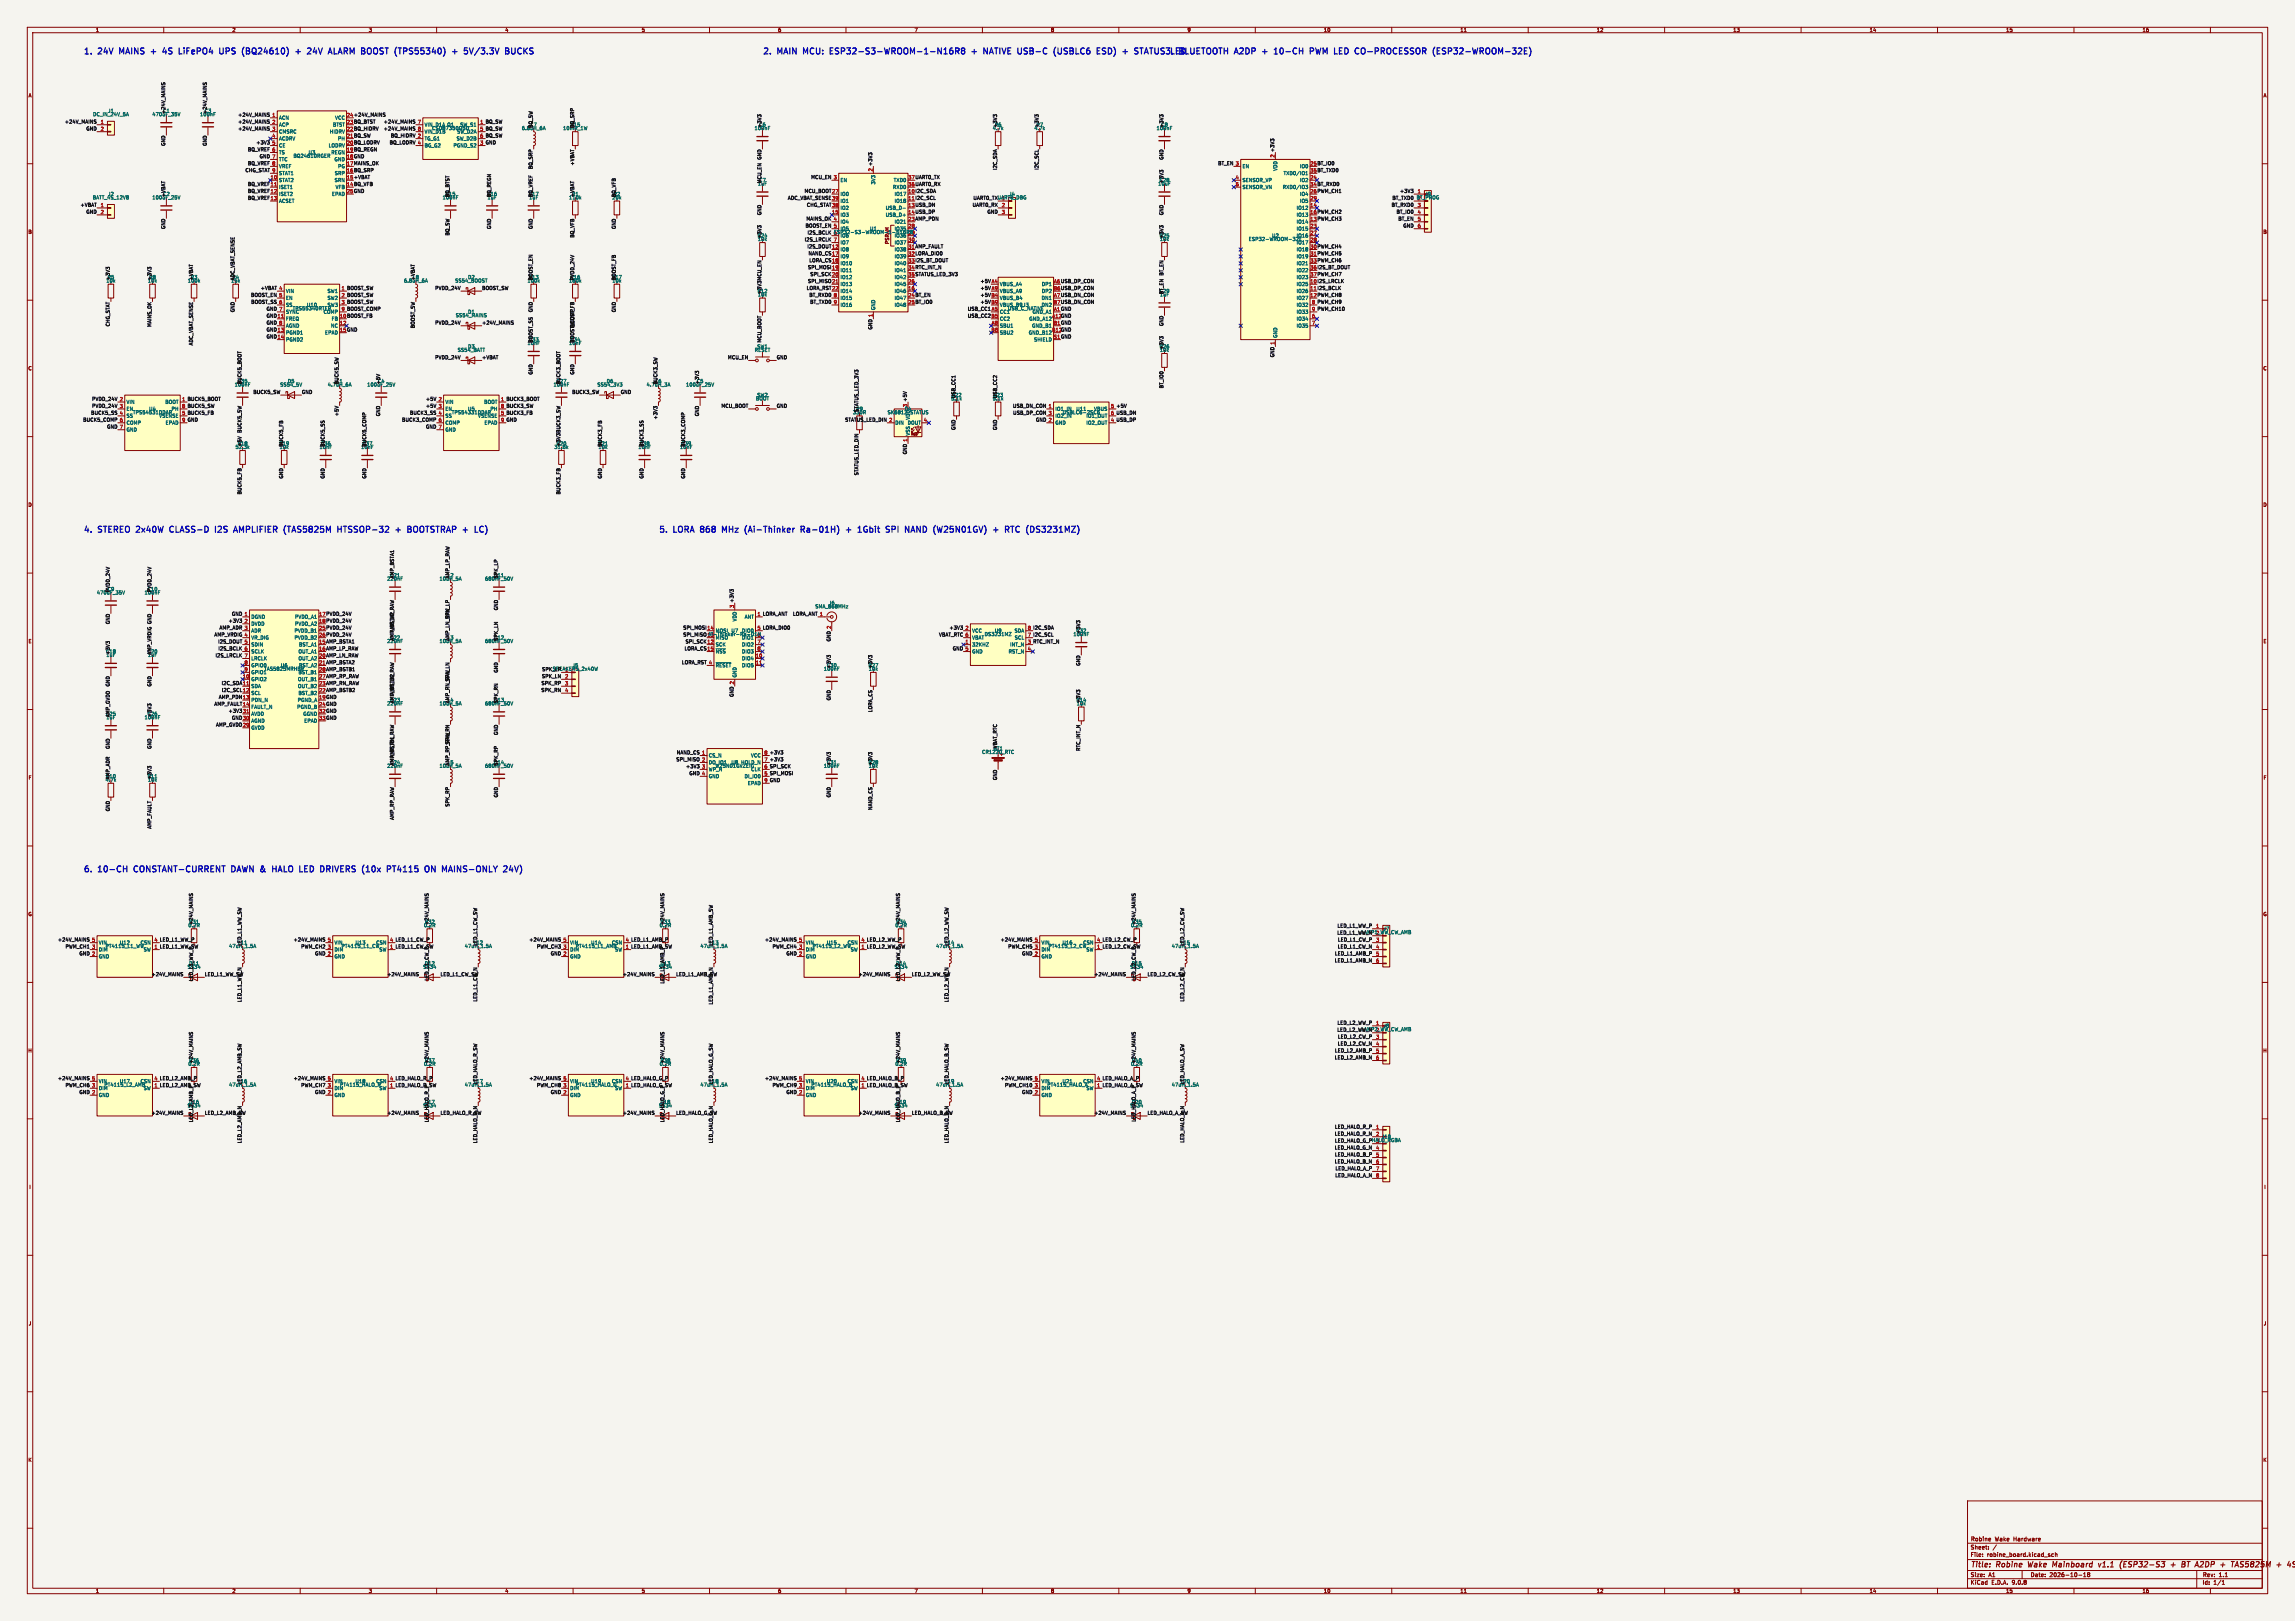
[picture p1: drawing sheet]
<svg xmlns="http://www.w3.org/2000/svg" width="841mm" height="594mm" viewBox="0 0 841 594" stroke-linecap="round" stroke-linejoin="round" font-family="sans-serif">
<defs><g id="words">
<g font-size="3.1" fill="#0000c2">
<text x="30.5" y="20.1">1.</text>
<text x="36.2" y="20.1">24V</text>
<text x="44.8" y="20.1">MAINS</text>
<text x="62.5" y="20.1">4S</text>
<text x="69.2" y="20.1">LiFePO4</text>
<text x="85" y="20.1">UPS</text>
<text x="94.2" y="20.1">(BQ24610)</text>
<text x="114.6" y="20.1">+</text>
<text x="119.9" y="20.1">24V</text>
<text x="128.5" y="20.1">ALARM BOOST</text>
<text x="154.5" y="20.1">(TPS55340)</text>
<text x="176.4" y="20.1">+</text>
<text x="181.7" y="20.1">5V/3.3V</text>
<text x="279.4" y="20.1">2.</text>
<text x="285.1" y="20.1">MAIN</text>
<text x="295.4" y="20.1">MCU:</text>
<text x="306" y="20.1">ESP32-S3-WROOM-1-N16R8</text>
<text x="358.9" y="20.1">+</text>
<text x="364.2" y="20.1">NATIVE USB-C</text>
<text x="391.6" y="20.1">(USBLC6</text>
<text x="408.3" y="20.1">ESD)</text>
<text x="418.6" y="20.1">+</text>
<text x="423.9" y="20.1">STATUS LED</text>
<text x="426.7" y="20.1">3.</text>
<text x="432.4" y="20.1">BLUETOOTH A2DP</text>
<text x="464.5" y="20.1">+</text>
<text x="469.7" y="20.1">10-CH</text>
<text x="483.7" y="20.1">PWM</text>
<text x="493.5" y="20.1">LED</text>
<text x="502" y="20.1">CO-PROCESSOR</text>
<text x="531.4" y="20.1">(ESP32-WROOM-32E)</text>
<text x="30.5" y="195.3">4.</text>
<text x="36.2" y="195.3">STEREO</text>
<text x="51" y="195.3">2x40W</text>
<text x="64.1" y="195.3">CLASS-D</text>
<text x="81.7" y="195.3">I2S</text>
<text x="89.5" y="195.3">AMPLIFIER</text>
<text x="108.6" y="195.3">(TAS5825M</text>
<text x="129.1" y="195.3">HTSSOP-32</text>
<text x="151.3" y="195.3">+</text>
<text x="156.6" y="195.3">BOOTSTRAP +</text>
<text x="241.3" y="195.3">5.</text>
<text x="247" y="195.3">LORA 868</text>
<text x="266.6" y="195.3">MHz</text>
<text x="275.7" y="195.3">(Ai-Thinker</text>
<text x="297.1" y="195.3">Ra-01H)</text>
<text x="314.6" y="195.3">+</text>
<text x="319.9" y="195.3">1Gbit</text>
<text x="331" y="195.3">SPI</text>
<text x="338.9" y="195.3">NAND</text>
<text x="350.1" y="195.3">(W25N01GV)</text>
<text x="372.9" y="195.3">+</text>
<text x="378.2" y="195.3">RTC</text>
<text x="386.8" y="195.3">(DS3231MZ)</text>
<text x="30.5" y="319.8">6.</text>
<text x="36.2" y="319.8">10-CH</text>
<text x="50.2" y="319.8">CONSTANT-CURRENT</text>
<text x="86.8" y="319.8">DAWN &amp;</text>
<text x="103.5" y="319.8">HALO</text>
<text x="114.3" y="319.8">LED</text>
<text x="122.9" y="319.8">DRIVERS</text>
<text x="139" y="319.8">(10x</text>
<text x="149" y="319.8">PT4115</text>
<text x="163.8" y="319.8">ON</text>
<text x="171" y="319.8">MAINS-ONLY</text>
</g>
<g font-size="2.8" fill="#840000">
<text x="722" y="574.9">Title:</text>
<text x="731.7" y="574.9">Robine</text>
<text x="744.1" y="574.9">Wake</text>
<text x="753.8" y="574.9">Mainboard</text>
<text x="771.5" y="574.9">v1.1</text>
<text x="780.1" y="574.9">(ESP32-S3</text>
<text x="799.6" y="574.9">+</text>
<text x="804.4" y="574.9">BT A2DP</text>
<text x="820.1" y="574.9">+</text>
<text x="824.9" y="574.9">TAS5825M</text>
</g>
<g font-size="2.1" fill="#840000">
<text x="722" y="568">Sheet:</text>
<text x="722" y="565.2">Robine</text>
<text x="731.3" y="565.2">Wake</text>
<text x="738.6" y="565.2">Hardware</text>
<text x="722" y="570.7">File:</text>
<text x="728.1" y="570.7">robine_board.kicad_sch</text>
<text x="722" y="580.9">KiCad</text>
<text x="722" y="578.1">Size:</text>
<text x="728.7" y="578.1">A1</text>
<text x="729.7" y="580.9">E.D.A.</text>
<text x="737.3" y="580.9">9.0.8</text>
<text x="744" y="578.1">Date:</text>
<text x="751" y="578.1">2026-10-18</text>
<text x="807" y="578.3">Rev:</text>
<text x="807" y="580.9">Id:</text>
<text x="811.1" y="580.9">1/1</text>
<text x="813.4" y="578.3">1.1</text>
</g>
<g font-size="1.8" fill="#840000">
<text x="35" y="11.9">1</text>
<text x="85" y="11.9">2</text>
<text x="135" y="11.9">3</text>
<text x="185" y="11.9">4</text>
<text x="235" y="11.9">5</text>
<text x="285" y="11.9">6</text>
<text x="335" y="11.9">7</text>
<text x="385" y="11.9">8</text>
<text x="435" y="11.9">9</text>
<text x="485" y="11.9">10</text>
<text x="535" y="11.9">11</text>
<text x="585" y="11.9">12</text>
<text x="635" y="11.9">13</text>
<text x="685" y="11.9">14</text>
<text x="735" y="11.9">15</text>
<text x="785" y="11.9">16</text>
<text x="10.3" y="35.9">A</text>
<text x="829.3" y="35.9">A</text>
<text x="10.3" y="85.9">B</text>
<text x="829.2" y="85.9">B</text>
<text x="10.3" y="135.9">C</text>
<text x="829.2" y="135.9">C</text>
<text x="10.3" y="185.9">D</text>
<text x="829.2" y="185.9">D</text>
<text x="10.3" y="235.9">E</text>
<text x="829.3" y="235.9">E</text>
<text x="10.3" y="285.9">F</text>
<text x="829.3" y="285.9">F</text>
<text x="10.3" y="335.9">G</text>
<text x="829.2" y="335.9">G</text>
<text x="10.2" y="385.9">H</text>
<text x="829.2" y="385.9">H</text>
<text x="10.6" y="435.9">I</text>
<text x="829.6" y="435.9">I</text>
<text x="10.4" y="485.9">J</text>
<text x="829.4" y="485.9">J</text>
<text x="10.3" y="535.9">K</text>
<text x="829.2" y="535.9">K</text>
<text x="35" y="583.9">1</text>
<text x="85" y="583.9">2</text>
<text x="135" y="583.9">3</text>
<text x="185" y="583.9">4</text>
<text x="235" y="583.9">5</text>
<text x="285" y="583.9">6</text>
<text x="335" y="583.9">7</text>
<text x="385" y="583.9">8</text>
<text x="435" y="583.9">9</text>
<text x="485" y="583.9">10</text>
<text x="535" y="583.9">11</text>
<text x="585" y="583.9">12</text>
<text x="635" y="583.9">13</text>
<text x="685" y="583.9">14</text>
<text x="735" y="583.9">15</text>
<text x="785" y="583.9">16</text>
</g>
<g font-size="1.8" fill="#006464">
<text x="39.4" y="41.5">J1</text>
<text x="33.9" y="42.8">DC_IN_24V_5A</text>
<text x="55.7" y="42.8">470uF_35V</text>
<text x="73.2" y="42.8">100nF</text>
<text x="102.1" y="44">ACN</text>
<text x="102.1" y="46.6">ACP</text>
<text x="121.9" y="46.6">BTST</text>
<text x="122.7" y="44">VCC</text>
<text x="155.4" y="46.6">VIN_D1A Q1</text>
<text x="158.2" y="47.9">CSD87350Q5D</text>
<text x="168.5" y="46.6">SW_S1</text>
<text x="191.1" y="47.9">6.8uH_6A</text>
<text x="206.2" y="47.9">10mR_1W</text>
<text x="276.4" y="47.9">100nF</text>
<text x="363.6" y="47.9">4.7k</text>
<text x="378.9" y="47.9">4.7k</text>
<text x="423.7" y="47.9">100nF</text>
<text x="102.1" y="49.1">CMSRC</text>
<text x="102.1" y="51.7">ACDRV</text>
<text x="120.7" y="49.1">HIDRV</text>
<text x="123.7" y="51.7">PH</text>
<text x="155.4" y="49.1">VIN_D1B</text>
<text x="155.4" y="51.7">TG_G1</text>
<text x="167.2" y="51.7">SW_D2B</text>
<text x="167.4" y="49.1">SW_D2A</text>
<text x="102.1" y="54.2">CE</text>
<text x="102.1" y="56.7">TS</text>
<text x="102.1" y="59.3">TTC</text>
<text x="107.4" y="58">BQ24610RGER</text>
<text x="112.9" y="56.7">U3</text>
<text x="120.3" y="54.2">LODRV</text>
<text x="121.3" y="56.7">REGN</text>
<text x="122.4" y="59.3">GND</text>
<text x="155.4" y="54.2">BG_G2</text>
<text x="166" y="54.2">PGND_S2</text>
<text x="102.1" y="61.8">VREF</text>
<text x="102.1" y="64.4">STAT1</text>
<text x="122.5" y="64.4">SRP</text>
<text x="123.7" y="61.8">PG</text>
<text x="455.2" y="61.8">EN</text>
<text x="468.2" y="62.8" transform="rotate(-90 468.2 62.8)">VDD</text>
<text x="470.2" y="64.4">TXD0/IO1</text>
<text x="476.2" y="61.8">IO0</text>
<text x="39.4" y="72">J2</text>
<text x="102.1" y="66.9">STAT2</text>
<text x="102.1" y="69.4">ISET1</text>
<text x="102.1" y="72">ISET2</text>
<text x="121.5" y="72">EPAD</text>
<text x="122.5" y="66.9">SRN</text>
<text x="122.8" y="69.4">VFB</text>
<text x="277.6" y="68.2">1uF</text>
<text x="307.8" y="66.9">EN</text>
<text x="307.8" y="72">IO0</text>
<text x="320.9" y="67.7" transform="rotate(-90 320.9 67.7)">3V3</text>
<text x="327.1" y="69.4">RXD0</text>
<text x="327.4" y="66.9">TXD0</text>
<text x="327.7" y="72">IO17</text>
<text x="369.6" y="72">J4</text>
<text x="424.3" y="68.2">10uF</text>
<text x="455.2" y="66.9">SENSOR_VP</text>
<text x="455.2" y="69.4">SENSOR_VN</text>
<text x="469.9" y="69.4">RXD0/IO3</text>
<text x="476.2" y="66.9">IO2</text>
<text x="476.2" y="72">IO4</text>
<text x="522" y="72">J9</text>
<text x="33.9" y="73.3">BATT_4S_12V8</text>
<text x="55.7" y="73.3">100uF_25V</text>
<text x="102.1" y="74.5">ACSET</text>
<text x="162.1" y="73.3">100nF</text>
<text x="208.4" y="73.3">110k</text>
<text x="224.2" y="73.3">20k</text>
<text x="307.8" y="74.5">IO1</text>
<text x="307.8" y="77.1">IO2</text>
<text x="324.4" y="77.1">USB_D-</text>
<text x="327.7" y="74.5">IO18</text>
<text x="367" y="73.4">1</text>
<text x="475" y="77.1">IO12</text>
<text x="476.2" y="74.5">IO5</text>
<text x="519.4" y="73.4">2</text>
<text x="307.8" y="79.6">IO3</text>
<text x="307.8" y="82.1">IO4</text>
<text x="324.4" y="79.6">USB_D+</text>
<text x="327.7" y="82.1">IO21</text>
<text x="475" y="79.6">IO13</text>
<text x="475" y="82.1">IO14</text>
<text x="305.4" y="86.1">6</text>
<text x="305.4" y="86">ESP32-S3-WROOM-1-N16R8</text>
<text x="307.8" y="84.7">IO5</text>
<text x="307.8" y="87.2">IO6</text>
<text x="307.8" y="89.8">IO7</text>
<text x="318.7" y="84.7">U1</text>
<text x="326" y="89.6" transform="rotate(-90 326 89.6)">PSRAM</text>
<text x="327.7" y="84.7">IO35</text>
<text x="327.7" y="87.2">IO36</text>
<text x="327.7" y="89.8">IO37</text>
<text x="332.7" y="86.1">29</text>
<text x="457.5" y="88.5">ESP32-WROOM-32E</text>
<text x="466" y="87.2">U2</text>
<text x="475" y="84.7">IO15</text>
<text x="475" y="87.2">IO16</text>
<text x="475" y="89.8">IO17</text>
<text x="307.8" y="92.3">IO8</text>
<text x="307.8" y="94.8">IO9</text>
<text x="327.7" y="92.3">IO38</text>
<text x="327.7" y="94.8">IO39</text>
<text x="475" y="92.3">IO18</text>
<text x="475" y="94.8">IO19</text>
<text x="307.8" y="97.4">IO10</text>
<text x="307.8" y="99.9">IO11</text>
<text x="327.7" y="97.4">IO40</text>
<text x="327.7" y="99.9">IO41</text>
<text x="475" y="97.4">IO21</text>
<text x="475" y="99.9">IO22</text>
<text x="38.8" y="103.7">10k</text>
<text x="54.1" y="103.7">10k</text>
<text x="68.7" y="103.7">100k</text>
<text x="84.5" y="103.7">15k</text>
<text x="104.6" y="107.5">VIN</text>
<text x="119.9" y="107.5">SW1</text>
<text x="147.9" y="103.7">6.8uH_6A</text>
<text x="166.7" y="103.7">SS54_BOOST</text>
<text x="171.4" y="102.5">D2</text>
<text x="193.2" y="103.7">100k</text>
<text x="208.4" y="103.7">180k</text>
<text x="307.8" y="102.5">IO12</text>
<text x="307.8" y="105">IO13</text>
<text x="307.8" y="107.5">IO14</text>
<text x="327.7" y="102.5">IO42</text>
<text x="327.7" y="105">IO45</text>
<text x="327.7" y="107.5">IO46</text>
<text x="366.3" y="105">VBUS_A4</text>
<text x="366.3" y="107.5">VBUS_A9</text>
<text x="381.6" y="105">DP1</text>
<text x="381.6" y="107.5">DP2</text>
<text x="475" y="102.5">IO23</text>
<text x="475" y="105">IO25</text>
<text x="475" y="107.5">IO26</text>
<text x="104.6" y="110.1">EN</text>
<text x="104.6" y="112.6">SS</text>
<text x="107.1" y="113.9">TPS55340RTER</text>
<text x="112.3" y="112.6">U10</text>
<text x="119.9" y="110.1">SW2</text>
<text x="119.9" y="112.6">SW3</text>
<text x="307.8" y="110.1">IO15</text>
<text x="307.8" y="112.6">IO16</text>
<text x="320.9" y="113.8" transform="rotate(-90 320.9 113.8)">GND</text>
<text x="327.7" y="110.1">IO47</text>
<text x="327.7" y="112.6">IO48</text>
<text x="366.3" y="110.1">VBUS_B4</text>
<text x="366.3" y="112.6">VBUS_B9 J3</text>
<text x="369.2" y="113.9">USB_C_NATIVE</text>
<text x="381.6" y="110.1">DN1</text>
<text x="381.6" y="112.6">DN2</text>
<text x="475" y="110.1">IO27</text>
<text x="475" y="112.6">IO32</text>
<text x="104.6" y="115.2">SYNC</text>
<text x="104.6" y="117.7">FREQ</text>
<text x="118.4" y="115.2">COMP</text>
<text x="121.4" y="117.7">FB</text>
<text x="166.9" y="116.4">SS54_MAINS</text>
<text x="171.4" y="115.2">D1</text>
<text x="366.3" y="115.2">CC1</text>
<text x="366.3" y="117.7">CC2</text>
<text x="377" y="117.7">GND_A12</text>
<text x="378.2" y="115.2">GND_A1</text>
<text x="475" y="115.2">IO33</text>
<text x="475" y="117.7">IO34</text>
<text x="104.6" y="120.2">AGND</text>
<text x="104.6" y="122.8">PGND1</text>
<text x="104.6" y="125.3">PGND2</text>
<text x="119" y="122.8">EPAD</text>
<text x="121.1" y="120.2">NC</text>
<text x="366.3" y="120.2">SBU1</text>
<text x="366.3" y="122.8">SBU2</text>
<text x="376.8" y="122.8">GND_B12</text>
<text x="378.1" y="120.2">GND_B1</text>
<text x="378.8" y="125.3">SHIELD</text>
<text x="468.2" y="124" transform="rotate(-90 468.2 124)">GND</text>
<text x="475" y="120.2">IO35</text>
<text x="167.6" y="129.1">SS54_BATT</text>
<text x="171.4" y="127.9">D3</text>
<text x="193.2" y="126.6">10nF</text>
<text x="208.4" y="126.6">10nF</text>
<text x="276.4" y="129.1">RESET</text>
<text x="277.4" y="127.9">SW1</text>
<text x="85.9" y="141.8">100nF</text>
<text x="102.5" y="141.8">SS54_5V</text>
<text x="105.3" y="140.6">D5</text>
<text x="134.4" y="141.8">100uF_25V</text>
<text x="202.7" y="141.8">100nF</text>
<text x="218.8" y="141.8">SS54_3V3</text>
<text x="222.2" y="140.6">D6</text>
<text x="251.3" y="141.8">100uF_25V</text>
<text x="46.2" y="148.2">VIN</text>
<text x="60.4" y="148.2">BOOT</text>
<text x="163.1" y="148.2">VIN</text>
<text x="177.3" y="148.2">BOOT</text>
<text x="276.8" y="146.9">BOOT</text>
<text x="277.4" y="145.6">SW2</text>
<text x="348.4" y="146.9">5.1k</text>
<text x="363.6" y="146.9">5.1k</text>
<text x="46.2" y="150.7">EN</text>
<text x="46.2" y="153.3">SS</text>
<text x="46.2" y="155.8">COMP</text>
<text x="48.6" y="152">TPS54531DDAR</text>
<text x="54.5" y="150.7">U4</text>
<text x="58.2" y="153.3">VSENSE</text>
<text x="60.6" y="155.8">EPAD</text>
<text x="62.7" y="150.7">PH</text>
<text x="163.1" y="150.7">EN</text>
<text x="163.1" y="153.3">SS</text>
<text x="163.1" y="155.8">COMP</text>
<text x="165.4" y="152">TPS54331DDAR</text>
<text x="171.3" y="150.7">U5</text>
<text x="175" y="153.3">VSENSE</text>
<text x="177.4" y="155.8">EPAD</text>
<text x="179.6" y="150.7">PH</text>
<text x="312.4" y="152">330R</text>
<text x="325.1" y="152">SK6812_STATUS</text>
<text x="327.9" y="155.8">DIN</text>
<text x="331.4" y="150.7">D4</text>
<text x="332.5" y="155.8">DOUT</text>
<text x="333.6" y="153.9" transform="rotate(-90 333.6 153.9)">VDD</text>
<text x="386.6" y="150.7">IO1_IN</text>
<text x="386.6" y="153.3">IO2_IN</text>
<text x="386.6" y="155.8">GND</text>
<text x="389.2" y="152">USBLC6-2SC6</text>
<text x="394.3" y="150.7">U11</text>
<text x="397.9" y="153.3">IO1_OUT</text>
<text x="397.9" y="155.8">IO2_OUT</text>
<text x="400.8" y="150.7">VBUS</text>
<text x="46.2" y="158.3">GND</text>
<text x="163.1" y="158.3">GND</text>
<text x="333.6" y="159.8" transform="rotate(-90 333.6 159.8)">VSS</text>
<text x="86.2" y="164.7">52.3k</text>
<text x="117" y="164.7">10nF</text>
<text x="132.2" y="164.7">10nF</text>
<text x="203" y="164.7">31.6k</text>
<text x="219.2" y="164.7">10k</text>
<text x="233.8" y="164.7">10nF</text>
<text x="249" y="164.7">10nF</text>
<text x="141.7" y="213">220nF</text>
<text x="177.6" y="213">680nF_50V</text>
<text x="35.4" y="218">470uF_35V</text>
<text x="52.8" y="218">100nF</text>
<text x="303.6" y="221.8">J6</text>
<text x="91.9" y="226.9">DGND</text>
<text x="108" y="226.9">PVDD_A1</text>
<text x="270.1" y="227.9" transform="rotate(-90 270.1 227.9)">VDD</text>
<text x="272.8" y="226.9">ANT</text>
<text x="298.6" y="223.1">SMA_868MHz</text>
<text x="91.9" y="229.5">DVDD</text>
<text x="91.9" y="232">ADR</text>
<text x="107.8" y="232">PVDD_B1</text>
<text x="108" y="229.5">PVDD_A2</text>
<text x="259.5" y="233.3">Ai-Thinker-Ra-01H</text>
<text x="262.1" y="232">MOSI U7</text>
<text x="271.7" y="232">DIO0</text>
<text x="277.4" y="233.4">6</text>
<text x="356.1" y="232">VCC</text>
<text x="360.7" y="233.3">DS3231MZ</text>
<text x="364.4" y="232">U9</text>
<text x="371.6" y="232">SDA</text>
<text x="393.2" y="233.3">100nF</text>
<text x="91.9" y="234.5">VR_DIG</text>
<text x="91.9" y="237.1">SDIN</text>
<text x="91.9" y="239.6">SCLK</text>
<text x="107.8" y="234.5">PVDD_B2</text>
<text x="109.2" y="239.6">OUT_A1</text>
<text x="109.4" y="237.1">BST_A1</text>
<text x="141.7" y="235.8">220nF</text>
<text x="177.6" y="235.8">680nF_50V</text>
<text x="262.1" y="234.5">MISO</text>
<text x="262.1" y="237.1">SCK</text>
<text x="262.1" y="239.6">~{NSS}</text>
<text x="271.7" y="234.5">DIO1</text>
<text x="271.7" y="237.1">DIO2</text>
<text x="271.7" y="239.6">DIO3</text>
<text x="356.1" y="234.5">VBAT</text>
<text x="356.1" y="237.1">32KHZ</text>
<text x="356.1" y="239.6">GND</text>
<text x="369.5" y="239.6">RST_N</text>
<text x="370" y="237.1">INT_N</text>
<text x="371.7" y="234.5">SCL</text>
<text x="91.9" y="242.2">LRCLK</text>
<text x="91.9" y="244.7">GPIO0</text>
<text x="96.7" y="246">TAS5825MRHBR</text>
<text x="102.8" y="244.7">U6</text>
<text x="109.2" y="242.2">OUT_A2</text>
<text x="109.4" y="244.7">BST_A2</text>
<text x="202.4" y="246">SPEAKERS_2x40W</text>
<text x="209.6" y="244.7">J5</text>
<text x="262.1" y="244.7">~{RESET}</text>
<text x="271.7" y="242.2">DIO4</text>
<text x="271.7" y="244.7">DIO5</text>
<text x="301.8" y="246">100nF</text>
<text x="91.9" y="247.2">GPIO1</text>
<text x="91.9" y="249.8">GPIO2</text>
<text x="109.1" y="249.8">OUT_B1</text>
<text x="109.2" y="247.2">BST_B1</text>
<text x="206.9" y="246.1">1</text>
<text x="270.1" y="248.4" transform="rotate(-90 270.1 248.4)">GND</text>
<text x="91.9" y="252.3">SDA</text>
<text x="91.9" y="254.9">SCL</text>
<text x="91.9" y="257.4">PDN_N</text>
<text x="108.9" y="257.4">PGND_A</text>
<text x="109.1" y="252.3">OUT_B2</text>
<text x="109.2" y="254.9">BST_B2</text>
<text x="52.8" y="263.8">100nF</text>
<text x="91.9" y="259.9">FAULT_N</text>
<text x="91.9" y="262.5">AVDD</text>
<text x="108.8" y="259.9">PGND_B</text>
<text x="111" y="262.5">GGND</text>
<text x="141.7" y="258.7">220nF</text>
<text x="177.6" y="258.7">680nF_50V</text>
<text x="91.9" y="265">AGND</text>
<text x="91.9" y="267.6">GVDD</text>
<text x="111.4" y="265">EPAD</text>
<text x="141.7" y="281.5">220nF</text>
<text x="177.6" y="281.5">680nF_50V</text>
<text x="259.6" y="277.7">CS_N</text>
<text x="259.6" y="280.3">DO_IO1</text>
<text x="262" y="281.5">W25N01GVZEIG</text>
<text x="267.9" y="280.3">U8</text>
<text x="271.4" y="280.3">HOLD_N</text>
<text x="275.1" y="277.7">VCC</text>
<text x="301.8" y="281.5">100nF</text>
<text x="359.7" y="276.5">CR1220_RTC</text>
<text x="38.5" y="286.6">4.7k</text>
<text x="54.1" y="286.6">10k</text>
<text x="259.6" y="282.8">WP_N</text>
<text x="259.6" y="285.3">GND</text>
<text x="272.7" y="285.3">DI_IO0</text>
<text x="273.9" y="287.9">EPAD</text>
<text x="275.1" y="282.8">CLK</text>
<text x="68.9" y="340">0.2R</text>
<text x="155.2" y="340">0.2R</text>
<text x="241.6" y="340">0.2R</text>
<text x="328" y="340">0.2R</text>
<text x="414.3" y="340">0.2R</text>
<text x="506.8" y="341.2">J7</text>
<text x="36.1" y="346.3">VIN</text>
<text x="38.5" y="347.6">PT4115_L1_WW</text>
<text x="43.7" y="346.3">U12</text>
<text x="51.4" y="346.3">CSN</text>
<text x="83.8" y="347.6">47uH_1.5A</text>
<text x="122.4" y="346.3">VIN</text>
<text x="125" y="347.6">PT4115_L1_CW</text>
<text x="130.1" y="346.3">U13</text>
<text x="137.7" y="346.3">CSN</text>
<text x="170.2" y="347.6">47uH_1.5A</text>
<text x="208.8" y="346.3">VIN</text>
<text x="210.8" y="347.6">PT4115_L1_AMB</text>
<text x="216.5" y="346.3">U14</text>
<text x="224.1" y="346.3">CSN</text>
<text x="256.5" y="347.6">47uH_1.5A</text>
<text x="295.1" y="346.3">VIN</text>
<text x="297.6" y="347.6">PT4115_L2_WW</text>
<text x="302.8" y="346.3">U15</text>
<text x="310.4" y="346.3">CSN</text>
<text x="342.9" y="347.6">47uH_1.5A</text>
<text x="381.5" y="346.3">VIN</text>
<text x="384.1" y="347.6">PT4115_L2_CW</text>
<text x="389.2" y="346.3">U16</text>
<text x="396.8" y="346.3">CSN</text>
<text x="429.2" y="347.6">47uH_1.5A</text>
<text x="498.7" y="342.5">LAMP1_WW_CW_AMB</text>
<text x="504.1" y="342.6">2</text>
<text x="36.1" y="348.8">DIM</text>
<text x="36.1" y="351.4">GND</text>
<text x="52.5" y="348.8">SW</text>
<text x="122.4" y="348.8">DIM</text>
<text x="122.4" y="351.4">GND</text>
<text x="138.9" y="348.8">SW</text>
<text x="208.8" y="348.8">DIM</text>
<text x="208.8" y="351.4">GND</text>
<text x="225.2" y="348.8">SW</text>
<text x="295.1" y="348.8">DIM</text>
<text x="295.1" y="351.4">GND</text>
<text x="311.6" y="348.8">SW</text>
<text x="381.5" y="348.8">DIM</text>
<text x="381.5" y="351.4">GND</text>
<text x="397.9" y="348.8">SW</text>
<text x="506.8" y="376.8">J8</text>
<text x="498.7" y="378.1">LAMP2_WW_CW_AMB</text>
<text x="504.1" y="378.2">2</text>
<text x="68.9" y="390.8">0.2R</text>
<text x="155.2" y="390.8">0.2R</text>
<text x="241.6" y="390.8">0.2R</text>
<text x="328" y="390.8">0.2R</text>
<text x="414.3" y="390.8">0.2R</text>
<text x="36.1" y="397.1">VIN</text>
<text x="36.1" y="399.6">DIM</text>
<text x="38.1" y="398.4">PT4115_L2_AMB</text>
<text x="43.7" y="397.1">U17</text>
<text x="51.4" y="397.1">CSN</text>
<text x="52.5" y="399.6">SW</text>
<text x="83.8" y="398.4">47uH_1.5A</text>
<text x="122.4" y="397.1">VIN</text>
<text x="122.4" y="399.6">DIM</text>
<text x="124.4" y="398.4">PT4115_HALO_R</text>
<text x="130.1" y="397.1">U18</text>
<text x="137.7" y="397.1">CSN</text>
<text x="138.9" y="399.6">SW</text>
<text x="170.2" y="398.4">47uH_1.5A</text>
<text x="208.8" y="397.1">VIN</text>
<text x="208.8" y="399.6">DIM</text>
<text x="210.8" y="398.4">PT4115_HALO_G</text>
<text x="216.5" y="397.1">U19</text>
<text x="224.1" y="397.1">CSN</text>
<text x="225.2" y="399.6">SW</text>
<text x="256.5" y="398.4">47uH_1.5A</text>
<text x="295.1" y="397.1">VIN</text>
<text x="295.1" y="399.6">DIM</text>
<text x="297.2" y="398.4">PT4115_HALO_B</text>
<text x="302.8" y="397.1">U20</text>
<text x="310.4" y="397.1">CSN</text>
<text x="311.6" y="399.6">SW</text>
<text x="342.9" y="398.4">47uH_1.5A</text>
<text x="381.5" y="397.1">VIN</text>
<text x="381.5" y="399.6">DIM</text>
<text x="383.6" y="398.4">PT4115_HALO_A</text>
<text x="389.2" y="397.1">U21</text>
<text x="396.8" y="397.1">CSN</text>
<text x="397.9" y="399.6">SW</text>
<text x="429.2" y="398.4">47uH_1.5A</text>
<text x="36.1" y="402.2">GND</text>
<text x="122.4" y="402.2">GND</text>
<text x="208.8" y="402.2">GND</text>
<text x="295.1" y="402.2">GND</text>
<text x="381.5" y="402.2">GND</text>
<text x="504.1" y="418.8">3</text>
<text x="506.2" y="417.4">J10</text>
</g>
<g font-size="1.8" fill="#0f0f0f">
<text x="59.6" y="41.5">C1</text>
<text x="60.6" y="41.9" transform="rotate(-90 60.6 41.9)">+24V_MAINS</text>
<text x="74.9" y="41.5">C3</text>
<text x="75.9" y="41.9" transform="rotate(-90 75.9 41.9)">+24V_MAINS</text>
<text x="23.6" y="45.4">+24V_MAINS</text>
<text x="31.5" y="47.9">GND</text>
<text x="87.1" y="47.9">+24V_MAINS</text>
<text x="87.1" y="45.4">+24V_MAINS</text>
<text x="87.1" y="42.8">+24V_MAINS</text>
<text x="127" y="42.9">24 +24V_MAINS</text>
<text x="127" y="45.5">23 BQ_BTST</text>
<text x="140.5" y="45.4">+24V_MAINS</text>
<text x="140.5" y="47.9">+24V_MAINS</text>
<text x="175.8" y="45.5">1 BQ_SW</text>
<text x="194.4" y="46.6">L7</text>
<text x="195.2" y="47" transform="rotate(-90 195.2 47)">BQ_SW</text>
<text x="208.9" y="46.6">R15</text>
<text x="210.5" y="47" transform="rotate(-90 210.5 47)">BQ_SRP</text>
<text x="278.1" y="46.6">C6</text>
<text x="279.1" y="47" transform="rotate(-90 279.1 47)">+3V3</text>
<text x="364.4" y="46.6">R6</text>
<text x="365.4" y="47" transform="rotate(-90 365.4 47)">+3V3</text>
<text x="379.7" y="46.6">R7</text>
<text x="380.7" y="47" transform="rotate(-90 380.7 47)">+3V3</text>
<text x="425.4" y="46.6">C8</text>
<text x="426.4" y="47" transform="rotate(-90 426.4 47)">+3V3</text>
<text x="60.6" y="53.6" transform="rotate(-90 60.6 53.6)">GND</text>
<text x="75.9" y="53.6" transform="rotate(-90 75.9 53.6)">GND</text>
<text x="93.8" y="53">+3V3</text>
<text x="127" y="48">22 BQ_HIDRV</text>
<text x="127" y="50.5">21 BQ_SW</text>
<text x="127" y="53.1">20 BQ_LODRV</text>
<text x="142.6" y="53">BQ_LODRV 4</text>
<text x="143.1" y="50.5">BQ_HIDRV 2</text>
<text x="175.8" y="48">5 BQ_SW</text>
<text x="175.8" y="50.5">6 BQ_SW</text>
<text x="175.8" y="53.1">3 GND</text>
<text x="90.7" y="55.5">BQ_VREF 6</text>
<text x="95" y="58.1">GND 7</text>
<text x="127" y="55.6">19 BQ_REGN</text>
<text x="127" y="58.2">18 GND</text>
<text x="426.4" y="58.7" transform="rotate(-90 426.4 58.7)">GND</text>
<text x="467.1" y="57.9" transform="rotate(-90 467.1 57.9)">2 +3V3</text>
<text x="89.8" y="63.2">CHG_STAT 9</text>
<text x="90.7" y="60.6">BQ_VREF 8</text>
<text x="127" y="60.7">17 MAINS_OK</text>
<text x="127" y="63.2">16 BQ_SRP</text>
<text x="127" y="65.8">15 +VBAT</text>
<text x="195.2" y="62.1" transform="rotate(-90 195.2 62.1)">BQ_SRP</text>
<text x="210.5" y="60.8" transform="rotate(-90 210.5 60.8)">+VBAT</text>
<text x="297.1" y="65.7">MCU_EN 3</text>
<text x="319.8" y="62.9" transform="rotate(-90 319.8 62.9)">2 +3V3</text>
<text x="332.7" y="65.8">37 UART0_TX</text>
<text x="365.4" y="62.4" transform="rotate(-90 365.4 62.4)">I2C_SDA</text>
<text x="380.7" y="62.4" transform="rotate(-90 380.7 62.4)">I2C_SCL</text>
<text x="446.2" y="60.6">BT_EN 3</text>
<text x="480" y="60.7">25 BT_IO0</text>
<text x="480" y="63.2">35 BT_TXD0</text>
<text x="59.6" y="72">C2</text>
<text x="90.7" y="70.8">BQ_VREF12</text>
<text x="90.7" y="68.2">BQ_VREF11</text>
<text x="127" y="68.3">14 BQ_VFB</text>
<text x="127" y="70.9">25 GND</text>
<text x="163.2" y="72">C15</text>
<text x="178.4" y="72">C16</text>
<text x="193.6" y="72">C17</text>
<text x="209.5" y="72">R1</text>
<text x="224.7" y="72">R2</text>
<text x="278.1" y="66.9">C7</text>
<text x="279.1" y="67.3" transform="rotate(-90 279.1 67.3)">MCU_EN GND</text>
<text x="294.7" y="70.8">MCU_BOOT27</text>
<text x="332.7" y="68.3">36 UART0_RX</text>
<text x="332.7" y="70.9">10 I2C_SDA</text>
<text x="424.8" y="66.9">C28</text>
<text x="426.4" y="67.3" transform="rotate(-90 426.4 67.3)">+3V3</text>
<text x="480" y="68.3">34 BT_RXD0</text>
<text x="480" y="70.9">26 PWM_CH1</text>
<text x="512.9" y="70.8">+3V3</text>
<text x="29.4" y="75.9">+VBAT</text>
<text x="60.6" y="72.4" transform="rotate(-90 60.6 72.4)">+VBAT</text>
<text x="90.7" y="73.3">BQ_VREF13</text>
<text x="164.8" y="72.4" transform="rotate(-90 164.8 72.4)">BQ_BTST</text>
<text x="178.5" y="73.3">1uF</text>
<text x="180" y="72.4" transform="rotate(-90 180 72.4)">BQ_REGN</text>
<text x="193.8" y="73.3">1uF</text>
<text x="195.2" y="72.4" transform="rotate(-90 195.2 72.4)">BQ_VREF</text>
<text x="210.5" y="72.4" transform="rotate(-90 210.5 72.4)">+VBAT</text>
<text x="225.7" y="72.4" transform="rotate(-90 225.7 72.4)">BQ_VFB</text>
<text x="288.6" y="73.3">ADC_VBAT_SENSE39</text>
<text x="295.5" y="75.9">CHG_STAT38</text>
<text x="332.7" y="73.4">11 I2C_SCL</text>
<text x="332.7" y="75.9">13 USB_DN</text>
<text x="356.2" y="75.9">UART0_RX</text>
<text x="356.5" y="73.3">UART0_TXUART0_DBG</text>
<text x="509.8" y="75.9">BT_RXD0</text>
<text x="510.1" y="73.3">BT_TXD0 BT_PROG</text>
<text x="31.5" y="78.4">GND</text>
<text x="279.1" y="79" transform="rotate(-90 279.1 79)">GND</text>
<text x="295" y="83.5">BOOST_EN 5</text>
<text x="295.3" y="80.9">MAINS_OK 4</text>
<text x="332.7" y="78.5">14 USB_DP</text>
<text x="332.7" y="81">23 AMP_PDN</text>
<text x="361.7" y="78.4">GND</text>
<text x="426.4" y="79" transform="rotate(-90 426.4 79)">GND</text>
<text x="480" y="78.5">16 PWM_CH2</text>
<text x="480" y="81">13 PWM_CH3</text>
<text x="511.6" y="78.4">BT_IO0</text>
<text x="512.3" y="80.9">BT_EN</text>
<text x="514.1" y="83.5">GND</text>
<text x="60.6" y="84.1" transform="rotate(-90 60.6 84.1)">GND</text>
<text x="164.8" y="86.4" transform="rotate(-90 164.8 86.4)">BQ_SW</text>
<text x="180" y="84.1" transform="rotate(-90 180 84.1)">GND</text>
<text x="195.2" y="84.1" transform="rotate(-90 195.2 84.1)">GND</text>
<text x="210.5" y="87.2" transform="rotate(-90 210.5 87.2)">BQ_VFB</text>
<text x="225.7" y="84.1" transform="rotate(-90 225.7 84.1)">GND</text>
<text x="277.5" y="87.2">R24</text>
<text x="277.6" y="88.5">10k</text>
<text x="279.1" y="87.6" transform="rotate(-90 279.1 87.6)">+3V3</text>
<text x="294.7" y="88.6">I2S_LRCLK</text>
<text x="295.8" y="86">I2S_BCLK</text>
<text x="424.8" y="87.2">R25</text>
<text x="424.9" y="88.5">10k</text>
<text x="426.4" y="87.6" transform="rotate(-90 426.4 87.6)">+3V3</text>
<text x="295.7" y="91.1">I2S_DOUT 12</text>
<text x="296.1" y="93.6">NAND_CS17</text>
<text x="332.7" y="91.2">31 AMP_FAULT</text>
<text x="332.7" y="93.7">32 LORA_DIO0</text>
<text x="480" y="91.2">30 PWM_CH4</text>
<text x="480" y="93.7">31 PWM_CH5</text>
<text x="295.9" y="98.7">SPI_MOSI 19</text>
<text x="296.4" y="96.2">LORA_CS18</text>
<text x="296.8" y="101.3">SPI_SCK 20</text>
<text x="332.7" y="96.3">33 I2S_BT_DOUT</text>
<text x="332.7" y="98.8">34 RTC_INT_N</text>
<text x="332.7" y="101.3">35 STATUS_LED_3V3</text>
<text x="480" y="96.3">33 PWM_CH6</text>
<text x="480" y="98.8">36 I2S_BT_DOUT</text>
<text x="480" y="101.3">37 PWM_CH7</text>
<text x="39.3" y="102.5">R5</text>
<text x="40.3" y="102.9" transform="rotate(-90 40.3 102.9)">+3V3</text>
<text x="54.5" y="102.5">R8</text>
<text x="55.5" y="102.9" transform="rotate(-90 55.5 102.9)">+3V3</text>
<text x="69.8" y="102.5">R3</text>
<text x="70.8" y="102.9" transform="rotate(-90 70.8 102.9)">+VBAT</text>
<text x="85" y="102.5">R4</text>
<text x="86" y="102.9" transform="rotate(-90 86 102.9)">ADC_VBAT_SENSE</text>
<text x="95.4" y="106.3">+VBAT 4</text>
<text x="125" y="106.4">1 BOOST_SW</text>
<text x="151.2" y="102.5">L8</text>
<text x="152.1" y="102.9" transform="rotate(-90 152.1 102.9)">+VBAT</text>
<text x="159.3" y="106.3">PVDD_24V</text>
<text x="176.5" y="106.3">BOOST_SW</text>
<text x="193.6" y="102.5">R13</text>
<text x="195.2" y="102.9" transform="rotate(-90 195.2 102.9)">BOOST_EN</text>
<text x="208.9" y="102.5">R16</text>
<text x="210.5" y="102.9" transform="rotate(-90 210.5 102.9)">PVDD_24V</text>
<text x="224.1" y="102.5">R17</text>
<text x="224.2" y="103.7">10k</text>
<text x="225.7" y="102.9" transform="rotate(-90 225.7 102.9)">BOOST_FB</text>
<text x="277.5" y="107.5">R12</text>
<text x="279.1" y="107.9" transform="rotate(-90 279.1 107.9)">+3V3 MCU_EN</text>
<text x="295.5" y="106.3">LORA_RST22</text>
<text x="295.9" y="103.8">SPI_MISO 21</text>
<text x="359.1" y="106.3">+5V A9</text>
<text x="359.1" y="103.8">+5V A4</text>
<text x="386" y="106.4">B6 USB_DP_CON</text>
<text x="386.1" y="103.9">A6 USB_DP_CON</text>
<text x="424.8" y="107.5">C29</text>
<text x="426.4" y="107.9" transform="rotate(-90 426.4 107.9)">BT_EN BT_EN</text>
<text x="480" y="103.9">10 I2S_LRCLK</text>
<text x="480" y="106.4">11 I2S_BCLK</text>
<text x="91.8" y="108.9">BOOST_EN 5</text>
<text x="91.9" y="111.4">BOOST_SS 6</text>
<text x="97.5" y="114">GND 7</text>
<text x="125" y="109">2 BOOST_SW</text>
<text x="125" y="111.5">3 BOOST_SW</text>
<text x="277.6" y="108.8">10k</text>
<text x="296.4" y="108.9">BT_RXD0</text>
<text x="296.7" y="111.4">BT_TXD0</text>
<text x="332.7" y="109">24 BT_EN</text>
<text x="332.7" y="111.5">25 BT_IO0</text>
<text x="354.5" y="114">USB_CC1 A5</text>
<text x="359.1" y="111.4">+5V B9</text>
<text x="359.1" y="108.9">+5V B4</text>
<text x="386" y="111.5">B7 USB_DN_CON</text>
<text x="386.1" y="109">A7 USB_DN_CON</text>
<text x="424.9" y="108.8">1uF</text>
<text x="480" y="109">12 PWM_CH8</text>
<text x="480.6" y="111.5">8 PWM_CH9</text>
<text x="40.3" y="119.8" transform="rotate(-90 40.3 119.8)">CHG_STAT</text>
<text x="55.5" y="119.9" transform="rotate(-90 55.5 119.9)">MAINS_OK</text>
<text x="86" y="114.6" transform="rotate(-90 86 114.6)">GND</text>
<text x="97.5" y="119">GND 8</text>
<text x="97.5" y="116.5">GND11</text>
<text x="124.4" y="116.6">10 BOOST_FB</text>
<text x="125" y="114">9 BOOST_COMP</text>
<text x="159.3" y="119">PVDD_24V</text>
<text x="176.5" y="119">+24V_MAINS</text>
<text x="195.2" y="114.6" transform="rotate(-90 195.2 114.6)">GND</text>
<text x="225.7" y="114.6" transform="rotate(-90 225.7 114.6)">GND</text>
<text x="354.5" y="116.5">USB_CC2 B5</text>
<text x="385.5" y="116.6">A12GND</text>
<text x="386" y="119.1">B1 GND</text>
<text x="386.1" y="114">A1 GND</text>
<text x="426.4" y="119.6" transform="rotate(-90 426.4 119.6)">GND</text>
<text x="480.6" y="114">9 PWM_CH10</text>
<text x="97.5" y="121.6">GND13</text>
<text x="97.5" y="124.1">GND14</text>
<text x="124.4" y="121.7">15 GND</text>
<text x="152.1" y="120.4" transform="rotate(-90 152.1 120.4)">BOOST_SW</text>
<text x="193.6" y="125.3">C33</text>
<text x="195.2" y="125.7" transform="rotate(-90 195.2 125.7)">BOOST_SS</text>
<text x="208.9" y="125.3">C34</text>
<text x="210.5" y="125.7" transform="rotate(-90 210.5 125.7)">BOOST_COMP</text>
<text x="210.5" y="120.1" transform="rotate(-90 210.5 120.1)">BOOST_FB</text>
<text x="279.1" y="125.7" transform="rotate(-90 279.1 125.7)">MCU_BOOT</text>
<text x="319.7" y="120.9" transform="rotate(-90 319.7 120.9)">GND 1</text>
<text x="385.4" y="121.7">B12GND</text>
<text x="386" y="124.2">S1 GND</text>
<text x="70.8" y="126.7" transform="rotate(-90 70.8 126.7)">ADC_VBAT_SENSE</text>
<text x="159.3" y="131.7">PVDD_24V</text>
<text x="176.5" y="131.7">+VBAT</text>
<text x="266.6" y="131.7">MCU_EN</text>
<text x="284.5" y="131.7">GND</text>
<text x="424.8" y="127.9">R26</text>
<text x="424.9" y="129.1">10k</text>
<text x="426.4" y="128.3" transform="rotate(-90 426.4 128.3)">+3V3</text>
<text x="467" y="131.1" transform="rotate(-90 467 131.1)">GND 1</text>
<text x="195.2" y="137.4" transform="rotate(-90 195.2 137.4)">GND</text>
<text x="210.5" y="137.4" transform="rotate(-90 210.5 137.4)">GND</text>
<text x="87" y="140.6">C35</text>
<text x="88.6" y="141" transform="rotate(-90 88.6 141)">BUCK5_BOOT</text>
<text x="120" y="141.8">4.7uH_6A</text>
<text x="123.2" y="140.6">L1</text>
<text x="124.1" y="141" transform="rotate(-90 124.1 141)">BUCK5_SW</text>
<text x="138.4" y="140.6">C4</text>
<text x="139.4" y="141" transform="rotate(-90 139.4 141)">+5V</text>
<text x="203.8" y="140.6">C27</text>
<text x="205.4" y="141" transform="rotate(-90 205.4 141)">BUCK3_BOOT</text>
<text x="236.8" y="141.8">4.7uH_3A</text>
<text x="240.1" y="140.6">L6</text>
<text x="241" y="141" transform="rotate(-90 241 141)">BUCK3_SW</text>
<text x="255.2" y="140.6">C5</text>
<text x="256.2" y="141" transform="rotate(-90 256.2 141)">+3V3</text>
<text x="426.4" y="142.4" transform="rotate(-90 426.4 142.4)">BT_IO0</text>
<text x="33.6" y="147">PVDD_24V 2</text>
<text x="33.6" y="149.5">PVDD_24V 3</text>
<text x="66.6" y="147.1">1 BUCK5_BOOT</text>
<text x="66.6" y="149.6">8 BUCK5_SW</text>
<text x="92.7" y="144.4">BUCK5_SW</text>
<text x="110.5" y="144.4">GND</text>
<text x="155.9" y="147">+5V</text>
<text x="155.9" y="149.5">+5V</text>
<text x="183.4" y="147.1">1 BUCK3_BOOT</text>
<text x="183.4" y="149.6">8 BUCK3_SW</text>
<text x="209.5" y="144.4">BUCK3_SW</text>
<text x="227.3" y="144.4">GND</text>
<text x="264.2" y="149.5">MCU_BOOT</text>
<text x="284.5" y="149.5">GND</text>
<text x="332.5" y="149.3" transform="rotate(-90 332.5 149.3)">3 +5V</text>
<text x="348.6" y="145.6">R22</text>
<text x="350.2" y="146" transform="rotate(-90 350.2 146)">USB_CC1</text>
<text x="363.8" y="145.6">R23</text>
<text x="365.4" y="146" transform="rotate(-90 365.4 146)">USB_CC2</text>
<text x="371.1" y="149.5">USB_DN_CON 1</text>
<text x="407" y="149.6">5 +5V</text>
<text x="30.3" y="154.6">BUCK5_COMP 6</text>
<text x="33.2" y="152.1">BUCK5_SS</text>
<text x="66.6" y="152.1">5 BUCK5_FB</text>
<text x="66.6" y="154.7">9 GND</text>
<text x="124.1" y="152.7" transform="rotate(-90 124.1 152.7)">+5V</text>
<text x="139.4" y="152.7" transform="rotate(-90 139.4 152.7)">GND</text>
<text x="147.2" y="154.6">BUCK3_COMP 6</text>
<text x="150.1" y="152.1">BUCK3_SS</text>
<text x="183.4" y="152.1">5 BUCK3_FB</text>
<text x="183.4" y="154.7">9 GND</text>
<text x="241" y="153.9" transform="rotate(-90 241 153.9)">+3V3</text>
<text x="256.2" y="152.7" transform="rotate(-90 256.2 152.7)">GND</text>
<text x="309.6" y="154.6">STATUS_LED_DIN 2</text>
<text x="313.6" y="150.7">R9</text>
<text x="314.6" y="151.1" transform="rotate(-90 314.6 151.1)">STATUS_LED_3V3</text>
<text x="371.1" y="152.1">USB_DP_CON 3</text>
<text x="379.5" y="154.6">GND 2</text>
<text x="407" y="152.1">6 USB_DN</text>
<text x="407" y="154.7">4 USB_DP</text>
<text x="39.1" y="157.1">GND 7</text>
<text x="88.6" y="158.8" transform="rotate(-90 88.6 158.8)">BUCK5_SW</text>
<text x="155.9" y="157.1">GND 7</text>
<text x="350.2" y="157.7" transform="rotate(-90 350.2 157.7)">GND</text>
<text x="365.4" y="157.7" transform="rotate(-90 365.4 157.7)">GND</text>
<text x="87" y="163.4">R18</text>
<text x="88.6" y="163.8" transform="rotate(-90 88.6 163.8)">+5V</text>
<text x="102.2" y="163.4">R19</text>
<text x="102.3" y="164.7">10k</text>
<text x="103.8" y="163.8" transform="rotate(-90 103.8 163.8)">BUCK5_FB</text>
<text x="117.4" y="163.4">C36</text>
<text x="119" y="163.8" transform="rotate(-90 119 163.8)">BUCK5_SS</text>
<text x="132.7" y="163.4">C37</text>
<text x="134.3" y="163.8" transform="rotate(-90 134.3 163.8)">BUCK5_COMP</text>
<text x="203.8" y="163.4">R20</text>
<text x="205.4" y="163.8" transform="rotate(-90 205.4 163.8)">+3V3 BUCK3_SW</text>
<text x="219" y="163.4">R21</text>
<text x="220.6" y="163.8" transform="rotate(-90 220.6 163.8)">BUCK3_FB</text>
<text x="234.3" y="163.4">C38</text>
<text x="235.9" y="163.8" transform="rotate(-90 235.9 163.8)">BUCK3_SS</text>
<text x="249.5" y="163.4">C39</text>
<text x="251.1" y="163.8" transform="rotate(-90 251.1 163.8)">BUCK3_COMP</text>
<text x="332.4" y="166.6" transform="rotate(-90 332.4 166.6)">GND 1</text>
<text x="103.8" y="175.5" transform="rotate(-90 103.8 175.5)">GND</text>
<text x="119" y="175.5" transform="rotate(-90 119 175.5)">GND</text>
<text x="134.3" y="175.5" transform="rotate(-90 134.3 175.5)">GND</text>
<text x="220.6" y="175.5" transform="rotate(-90 220.6 175.5)">GND</text>
<text x="235.9" y="175.5" transform="rotate(-90 235.9 175.5)">GND</text>
<text x="251.1" y="175.5" transform="rotate(-90 251.1 175.5)">GND</text>
<text x="314.6" y="174.3" transform="rotate(-90 314.6 174.3)">STATUS_LED_DIN</text>
<text x="88.6" y="181.3" transform="rotate(-90 88.6 181.3)">BUCK5_FB</text>
<text x="205.4" y="181.3" transform="rotate(-90 205.4 181.3)">BUCK3_FB</text>
<text x="142.8" y="211.7">C21</text>
<text x="144.4" y="212.1" transform="rotate(-90 144.4 212.1)">AMP_BSTA1</text>
<text x="160.9" y="213">10uH_5A</text>
<text x="163.9" y="211.7">L2</text>
<text x="164.8" y="212.1" transform="rotate(-90 164.8 212.1)">AMP_LP_RAW</text>
<text x="180.9" y="211.7">C11</text>
<text x="182.5" y="212.1" transform="rotate(-90 182.5 212.1)">SPK_LP</text>
<text x="39.3" y="216.8">C9</text>
<text x="40.3" y="217.2" transform="rotate(-90 40.3 217.2)">PVDD_24V</text>
<text x="53.9" y="216.8">C10</text>
<text x="55.5" y="217.2" transform="rotate(-90 55.5 217.2)">PVDD_24V</text>
<text x="84.8" y="225.7">GND 1</text>
<text x="116.8" y="225.8">17 PVDD_24V</text>
<text x="164.8" y="226.9" transform="rotate(-90 164.8 226.9)">SPK_LP</text>
<text x="182.5" y="223.8" transform="rotate(-90 182.5 223.8)">GND</text>
<text x="269" y="223" transform="rotate(-90 269 223)">3 +3V3</text>
<text x="277.4" y="225.8">1 LORA_ANT</text>
<text x="290.4" y="225.7">LORA_ANT 1</text>
<text x="40.3" y="228.9" transform="rotate(-90 40.3 228.9)">GND</text>
<text x="78.4" y="233.3">AMP_VRDIG 4</text>
<text x="80.3" y="230.8">AMP_ADR 3</text>
<text x="83.6" y="228.3">+3V3</text>
<text x="116.8" y="228.3">18 PVDD_24V</text>
<text x="116.8" y="230.9">25 PVDD_24V</text>
<text x="116.8" y="233.4">26 PVDD_24V</text>
<text x="144.4" y="231.8" transform="rotate(-90 144.4 231.8)">AMP_LP_RAW</text>
<text x="250.2" y="233.3">SPI_MISO 13</text>
<text x="250.2" y="230.8">SPI_MOSI 14</text>
<text x="277.4" y="230.9">5 LORA_DIO0</text>
<text x="344" y="233.3">VBAT_RTC 6</text>
<text x="347.8" y="230.8">+3V3</text>
<text x="376.5" y="230.9">8 I2C_SDA</text>
<text x="376.5" y="233.4">7 I2C_SCL</text>
<text x="394.3" y="232">C32</text>
<text x="395.9" y="232.4" transform="rotate(-90 395.9 232.4)">+3V3</text>
<text x="38.7" y="239.6">C18</text>
<text x="53.9" y="239.6">C20</text>
<text x="79.8" y="235.9">I2S_DOUT 5</text>
<text x="79.9" y="238.4">I2S_BCLK</text>
<text x="116.8" y="236">15 AMP_BSTA1</text>
<text x="116.8" y="238.5">16 AMP_LP_RAW</text>
<text x="142.8" y="234.5">C22</text>
<text x="144.4" y="234.9" transform="rotate(-90 144.4 234.9)">AMP_BSTA2</text>
<text x="160.9" y="235.8">10uH_5A</text>
<text x="163.9" y="234.5">L3</text>
<text x="164.8" y="234.9" transform="rotate(-90 164.8 234.9)">AMP_LN_RAW</text>
<text x="180.9" y="234.5">C12</text>
<text x="182.5" y="234.9" transform="rotate(-90 182.5 234.9)">SPK_LN</text>
<text x="250.7" y="238.4">LORA_CS15</text>
<text x="251.1" y="235.9">SPI_SCK 12</text>
<text x="304.5" y="235.2" transform="rotate(-90 304.5 235.2)">GND 2</text>
<text x="349" y="238.4">GND 5</text>
<text x="376.5" y="236">3 RTC_INT_N</text>
<text x="38.8" y="240.9">1uF</text>
<text x="40.3" y="240" transform="rotate(-90 40.3 240)">+3V3</text>
<text x="54.1" y="240.9">1uF</text>
<text x="55.5" y="240" transform="rotate(-90 55.5 240)">AMP_VRDIG GND</text>
<text x="78.8" y="241">I2S_LRCLK</text>
<text x="116.8" y="241">20 AMP_LN_RAW</text>
<text x="116.8" y="243.6">21 AMP_BSTA2</text>
<text x="249.7" y="243.5">LORA_RST 4</text>
<text x="302.9" y="244.7">C30</text>
<text x="304.5" y="245.1" transform="rotate(-90 304.5 245.1)">+3V3</text>
<text x="318.1" y="244.7">R27</text>
<text x="318.2" y="246">10k</text>
<text x="319.7" y="245.1" transform="rotate(-90 319.7 245.1)">+3V3</text>
<text x="395.9" y="244.1" transform="rotate(-90 395.9 244.1)">GND</text>
<text x="40.3" y="251.7" transform="rotate(-90 40.3 251.7)">GND</text>
<text x="55.5" y="251.7" transform="rotate(-90 55.5 251.7)">GND</text>
<text x="81.1" y="251.1">I2C_SDA 11</text>
<text x="116.8" y="246.1">28 AMP_BSTB1</text>
<text x="116.8" y="248.7">27 AMP_RP_RAW</text>
<text x="116.8" y="251.2">23 AMP_RN_RAW</text>
<text x="164.8" y="249.8" transform="rotate(-90 164.8 249.8)">SPK_LN</text>
<text x="182.5" y="246.6" transform="rotate(-90 182.5 246.6)">GND</text>
<text x="198.3" y="251.1">SPK_RP</text>
<text x="198.5" y="248.6">SPK_LN</text>
<text x="198.5" y="246">SPK_LP</text>
<text x="80" y="256.2">AMP_PDN13</text>
<text x="81.1" y="253.7">I2C_SCL 12</text>
<text x="116.8" y="253.7">22 AMP_BSTB2</text>
<text x="116.8" y="256.3">19 GND</text>
<text x="142.8" y="257.4">C23</text>
<text x="144.4" y="257.8" transform="rotate(-90 144.4 257.8)">AMP_BSTB2</text>
<text x="144.4" y="254.7" transform="rotate(-90 144.4 254.7)">AMP_LN_RAW</text>
<text x="163.9" y="257.4">L4</text>
<text x="164.8" y="257.8" transform="rotate(-90 164.8 257.8)">AMP_RN_RAW</text>
<text x="180.9" y="257.4">C13</text>
<text x="182.5" y="257.8" transform="rotate(-90 182.5 257.8)">SPK_RN</text>
<text x="198.2" y="253.7">SPK_RN</text>
<text x="268.9" y="255.5" transform="rotate(-90 268.9 255.5)">GND 2</text>
<text x="304.5" y="256.8" transform="rotate(-90 304.5 256.8)">GND</text>
<text x="394.3" y="257.4">R14</text>
<text x="395.9" y="257.8" transform="rotate(-90 395.9 257.8)">+3V3</text>
<text x="38.7" y="262.5">C25</text>
<text x="38.8" y="263.8">1uF</text>
<text x="40.3" y="262.9" transform="rotate(-90 40.3 262.9)">AMP_GVDD</text>
<text x="53.9" y="262.5">C26</text>
<text x="55.5" y="262.9" transform="rotate(-90 55.5 262.9)">+3V3</text>
<text x="78.4" y="258.7">AMP_FAULT14</text>
<text x="83.6" y="261.3">+3V3</text>
<text x="84.8" y="263.8">GND30</text>
<text x="88.9" y="261.4">31</text>
<text x="116.8" y="258.8">24 GND</text>
<text x="116.8" y="261.4">32 GND</text>
<text x="116.8" y="263.9">33 GND</text>
<text x="160.9" y="258.7">10uH_5A</text>
<text x="319.7" y="261.1" transform="rotate(-90 319.7 261.1)">LORA_CS</text>
<text x="394.4" y="258.7">10k</text>
<text x="79" y="266.3">AMP_GVDD29</text>
<text x="182.5" y="269.5" transform="rotate(-90 182.5 269.5)">GND</text>
<text x="40.3" y="274.6" transform="rotate(-90 40.3 274.6)">GND</text>
<text x="55.5" y="274.6" transform="rotate(-90 55.5 274.6)">GND</text>
<text x="164.8" y="273" transform="rotate(-90 164.8 273)">SPK_RN</text>
<text x="363.9" y="275.2">BT1</text>
<text x="365.4" y="274.3" transform="rotate(-90 365.4 274.3)">VBAT_RTC</text>
<text x="395.9" y="275.3" transform="rotate(-90 395.9 275.3)">RTC_INT_N</text>
<text x="142.8" y="280.3">C24</text>
<text x="144.4" y="280.7" transform="rotate(-90 144.4 280.7)">AMP_BSTB1</text>
<text x="144.4" y="277.8" transform="rotate(-90 144.4 277.8)">AMP_RN_RAW</text>
<text x="160.9" y="281.5">10uH_5A</text>
<text x="163.9" y="280.3">L5</text>
<text x="164.8" y="280.7" transform="rotate(-90 164.8 280.7)">AMP_RP_RAW</text>
<text x="180.9" y="280.3">C14</text>
<text x="182.5" y="280.7" transform="rotate(-90 182.5 280.7)">SPK_RP</text>
<text x="247.7" y="279">SPI_MISO 2</text>
<text x="247.9" y="276.5">NAND_CS 1</text>
<text x="251.3" y="281.6">+3V3</text>
<text x="280" y="276.6">8 +3V3</text>
<text x="280" y="279.1">7 +3V3</text>
<text x="280" y="281.7">6 SPI_SCK</text>
<text x="302.9" y="280.3">C31</text>
<text x="304.5" y="280.7" transform="rotate(-90 304.5 280.7)">+3V3</text>
<text x="318.1" y="280.3">R28</text>
<text x="318.2" y="281.5">10k</text>
<text x="319.7" y="280.7" transform="rotate(-90 319.7 280.7)">+3V3</text>
<text x="38.7" y="285.3">R10</text>
<text x="40.3" y="285.7" transform="rotate(-90 40.3 285.7)">AMP_ADR</text>
<text x="53.9" y="285.3">R11</text>
<text x="55.5" y="285.7" transform="rotate(-90 55.5 285.7)">+3V3</text>
<text x="252.5" y="284.1">GND 4</text>
<text x="280" y="284.2">5 SPI_MOSI</text>
<text x="280" y="286.8">9 GND</text>
<text x="365.4" y="286" transform="rotate(-90 365.4 286)">GND</text>
<text x="182.5" y="292.4" transform="rotate(-90 182.5 292.4)">GND</text>
<text x="304.5" y="292.4" transform="rotate(-90 304.5 292.4)">GND</text>
<text x="40.3" y="297.4" transform="rotate(-90 40.3 297.4)">GND</text>
<text x="164.8" y="295.7" transform="rotate(-90 164.8 295.7)">SPK_RP</text>
<text x="319.7" y="297" transform="rotate(-90 319.7 297)">NAND_CS</text>
<text x="55.5" y="303.9" transform="rotate(-90 55.5 303.9)">AMP_FAULT</text>
<text x="144.4" y="300.6" transform="rotate(-90 144.4 300.6)">AMP_RP_RAW</text>
<text x="69.2" y="338.7">R31</text>
<text x="70.8" y="339.1" transform="rotate(-90 70.8 339.1)">+24V_MAINS</text>
<text x="155.5" y="338.7">R32</text>
<text x="157.1" y="339.1" transform="rotate(-90 157.1 339.1)">+24V_MAINS</text>
<text x="241.9" y="338.7">R33</text>
<text x="243.5" y="339.1" transform="rotate(-90 243.5 339.1)">+24V_MAINS</text>
<text x="328.3" y="338.7">R34</text>
<text x="329.9" y="339.1" transform="rotate(-90 329.9 339.1)">+24V_MAINS</text>
<text x="414.6" y="338.7">R35</text>
<text x="416.2" y="339.1" transform="rotate(-90 416.2 339.1)">+24V_MAINS</text>
<text x="490" y="340">LED_L1_WW_P</text>
<text x="21.1" y="345.1">+24V_MAINS</text>
<text x="23.9" y="347.6">PWM_CH1</text>
<text x="56.4" y="345.2">4 LED_L1_WW_P</text>
<text x="56.4" y="347.7">1 LED_L1_WW_SW</text>
<text x="87.1" y="346.3">L11</text>
<text x="88.6" y="346.7" transform="rotate(-90 88.6 346.7)">LED_L1_WW_SW</text>
<text x="107.4" y="345.1">+24V_MAINS</text>
<text x="110.2" y="347.6">PWM_CH2</text>
<text x="142.8" y="345.2">4 LED_L1_CW_P</text>
<text x="142.8" y="347.7">1 LED_L1_CW_SW</text>
<text x="173.4" y="346.3">L12</text>
<text x="174.9" y="346.7" transform="rotate(-90 174.9 346.7)">LED_L1_CW_SW</text>
<text x="193.8" y="345.1">+24V_MAINS</text>
<text x="196.6" y="347.6">PWM_CH3</text>
<text x="229.2" y="345.2">4 LED_L1_AMB_P</text>
<text x="229.2" y="347.7">1 LED_L1_AMB_SW</text>
<text x="259.8" y="346.3">L13</text>
<text x="261.3" y="346.7" transform="rotate(-90 261.3 346.7)">LED_L1_AMB_SW</text>
<text x="280.2" y="345.1">+24V_MAINS</text>
<text x="282.9" y="347.6">PWM_CH4</text>
<text x="315.5" y="345.2">4 LED_L2_WW_P</text>
<text x="315.5" y="347.7">1 LED_L2_WW_SW</text>
<text x="346.2" y="346.3">L14</text>
<text x="347.6" y="346.7" transform="rotate(-90 347.6 346.7)">LED_L2_WW_SW</text>
<text x="366.5" y="345.1">+24V_MAINS</text>
<text x="369.3" y="347.6">PWM_CH5</text>
<text x="401.9" y="345.2">4 LED_L2_CW_P</text>
<text x="401.9" y="347.7">1 LED_L2_CW_SW</text>
<text x="432.5" y="346.3">L15</text>
<text x="434" y="346.7" transform="rotate(-90 434 346.7)">LED_L2_CW_SW</text>
<text x="489.9" y="342.5">LED_L1_WW_N</text>
<text x="490.1" y="347.6">LED_L1_CW_N</text>
<text x="490.1" y="345.1">LED_L1_CW_P</text>
<text x="28.9" y="350.2">GND 2</text>
<text x="69.2" y="353.9">D11</text>
<text x="115.3" y="350.2">GND 2</text>
<text x="155.5" y="353.9">D12</text>
<text x="201.7" y="350.2">GND 2</text>
<text x="241.9" y="353.9">D13</text>
<text x="288" y="350.2">GND 2</text>
<text x="328.3" y="353.9">D14</text>
<text x="374.4" y="350.2">GND 2</text>
<text x="414.6" y="353.9">D15</text>
<text x="489" y="352.7">LED_L1_AMB_N</text>
<text x="489" y="350.2">LED_L1_AMB_P</text>
<text x="55.4" y="357.8">+24V_MAINS</text>
<text x="68.6" y="355.2">SS34</text>
<text x="70.8" y="359.7" transform="rotate(-90 70.8 359.7)">LED_L1_WW_P</text>
<text x="74.9" y="357.8">LED_L1_WW_SW</text>
<text x="141.7" y="357.8">+24V_MAINS</text>
<text x="155" y="355.2">SS34</text>
<text x="157.1" y="359.5" transform="rotate(-90 157.1 359.5)">LED_L1_CW_P</text>
<text x="161.3" y="357.8">LED_L1_CW_SW</text>
<text x="228.1" y="357.8">+24V_MAINS</text>
<text x="241.3" y="355.2">SS34</text>
<text x="247.6" y="357.8">LED_L1_AMB_SW</text>
<text x="314.5" y="357.8">+24V_MAINS</text>
<text x="327.7" y="355.2">SS34</text>
<text x="329.9" y="359.7" transform="rotate(-90 329.9 359.7)">LED_L2_WW_P</text>
<text x="334" y="357.8">LED_L2_WW_SW</text>
<text x="400.8" y="357.8">+24V_MAINS</text>
<text x="414" y="355.2">SS34</text>
<text x="416.2" y="359.5" transform="rotate(-90 416.2 359.5)">LED_L2_CW_P</text>
<text x="420.4" y="357.8">LED_L2_CW_SW</text>
<text x="243.5" y="360.6" transform="rotate(-90 243.5 360.6)">LED_L1_AMB_P</text>
<text x="88.6" y="367.4" transform="rotate(-90 88.6 367.4)">LED_L1_WW_N</text>
<text x="174.9" y="367.2" transform="rotate(-90 174.9 367.2)">LED_L1_CW_N</text>
<text x="261.3" y="368.3" transform="rotate(-90 261.3 368.3)">LED_L1_AMB_N</text>
<text x="347.6" y="367.4" transform="rotate(-90 347.6 367.4)">LED_L2_WW_N</text>
<text x="434" y="367.2" transform="rotate(-90 434 367.2)">LED_L2_CW_N</text>
<text x="490" y="375.6">LED_L2_WW_P</text>
<text x="489.9" y="378.1">LED_L2_WW_N</text>
<text x="490.1" y="383.2">LED_L2_CW_N</text>
<text x="490.1" y="380.6">LED_L2_CW_P</text>
<text x="69.2" y="389.5">R36</text>
<text x="70.8" y="389.9" transform="rotate(-90 70.8 389.9)">+24V_MAINS</text>
<text x="155.5" y="389.5">R37</text>
<text x="157.1" y="389.9" transform="rotate(-90 157.1 389.9)">+24V_MAINS</text>
<text x="241.9" y="389.5">R38</text>
<text x="243.5" y="389.9" transform="rotate(-90 243.5 389.9)">+24V_MAINS</text>
<text x="328.3" y="389.5">R39</text>
<text x="329.9" y="389.9" transform="rotate(-90 329.9 389.9)">+24V_MAINS</text>
<text x="414.6" y="389.5">R40</text>
<text x="416.2" y="389.9" transform="rotate(-90 416.2 389.9)">+24V_MAINS</text>
<text x="489" y="388.3">LED_L2_AMB_N</text>
<text x="489" y="385.7">LED_L2_AMB_P</text>
<text x="21.1" y="395.9">+24V_MAINS</text>
<text x="56.4" y="396">4 LED_L2_AMB_P</text>
<text x="107.4" y="395.9">+24V_MAINS</text>
<text x="142.8" y="396">4 LED_HALO_R_P</text>
<text x="193.8" y="395.9">+24V_MAINS</text>
<text x="229.2" y="396">4 LED_HALO_G_P</text>
<text x="280.2" y="395.9">+24V_MAINS</text>
<text x="315.5" y="396">4 LED_HALO_B_P</text>
<text x="366.5" y="395.9">+24V_MAINS</text>
<text x="401.9" y="396">4 LED_HALO_A_P</text>
<text x="23.9" y="398.4">PWM_CH6</text>
<text x="28.9" y="401">GND 2</text>
<text x="56.4" y="398.5">1 LED_L2_AMB_SW</text>
<text x="87.1" y="397.1">L16</text>
<text x="88.6" y="397.5" transform="rotate(-90 88.6 397.5)">LED_L2_AMB_SW</text>
<text x="110.2" y="398.4">PWM_CH7</text>
<text x="115.3" y="401">GND 2</text>
<text x="142.8" y="398.5">1 LED_HALO_R_SW</text>
<text x="173.4" y="397.1">L17</text>
<text x="174.9" y="397.5" transform="rotate(-90 174.9 397.5)">LED_HALO_R_SW</text>
<text x="196.6" y="398.4">PWM_CH8</text>
<text x="201.7" y="401">GND 2</text>
<text x="229.2" y="398.5">1 LED_HALO_G_SW</text>
<text x="259.8" y="397.1">L18</text>
<text x="261.3" y="397.5" transform="rotate(-90 261.3 397.5)">LED_HALO_G_SW</text>
<text x="282.9" y="398.4">PWM_CH9</text>
<text x="288" y="401">GND 2</text>
<text x="315.5" y="398.5">1 LED_HALO_B_SW</text>
<text x="346.2" y="397.1">L19</text>
<text x="347.6" y="397.5" transform="rotate(-90 347.6 397.5)">LED_HALO_B_SW</text>
<text x="368.1" y="398.4">PWM_CH10</text>
<text x="374.4" y="401">GND 2</text>
<text x="401.9" y="398.5">1 LED_HALO_A_SW</text>
<text x="432.5" y="397.1">L20</text>
<text x="434" y="397.5" transform="rotate(-90 434 397.5)">LED_HALO_A_SW</text>
<text x="68.6" y="406">SS34</text>
<text x="69.2" y="404.7">D16</text>
<text x="155" y="406">SS34</text>
<text x="155.5" y="404.7">D17</text>
<text x="241.3" y="406">SS34</text>
<text x="241.9" y="404.7">D18</text>
<text x="327.7" y="406">SS34</text>
<text x="328.3" y="404.7">D19</text>
<text x="414" y="406">SS34</text>
<text x="414.6" y="404.7">D20</text>
<text x="55.4" y="408.6">+24V_MAINS</text>
<text x="70.8" y="411.4" transform="rotate(-90 70.8 411.4)">LED_L2_AMB_P</text>
<text x="74.9" y="408.6">LED_L2_AMB_SW</text>
<text x="141.7" y="408.6">+24V_MAINS</text>
<text x="157.1" y="411.4" transform="rotate(-90 157.1 411.4)">LED_HALO_R_P</text>
<text x="161.3" y="408.6">LED_HALO_R_SW</text>
<text x="228.1" y="408.6">+24V_MAINS</text>
<text x="243.5" y="411.4" transform="rotate(-90 243.5 411.4)">LED_HALO_G_P</text>
<text x="247.6" y="408.6">LED_HALO_G_SW</text>
<text x="314.5" y="408.6">+24V_MAINS</text>
<text x="329.9" y="411.4" transform="rotate(-90 329.9 411.4)">LED_HALO_B_P</text>
<text x="334" y="408.6">LED_HALO_B_SW</text>
<text x="400.8" y="408.6">+24V_MAINS</text>
<text x="416.2" y="411.2" transform="rotate(-90 416.2 411.2)">LED_HALO_A_P</text>
<text x="420.4" y="408.6">LED_HALO_A_SW</text>
<text x="489" y="413.7">LED_HALO_R_P</text>
<text x="88.6" y="419.1" transform="rotate(-90 88.6 419.1)">LED_L2_AMB_N</text>
<text x="174.9" y="419.1" transform="rotate(-90 174.9 419.1)">LED_HALO_R_N</text>
<text x="261.3" y="419.1" transform="rotate(-90 261.3 419.1)">LED_HALO_G_N</text>
<text x="347.6" y="419.1" transform="rotate(-90 347.6 419.1)">LED_HALO_B_N</text>
<text x="434" y="418.9" transform="rotate(-90 434 418.9)">LED_HALO_A_N</text>
<text x="489" y="416.2">LED_HALO_R_N</text>
<text x="489" y="418.7">LED_HALO_G_PHALO_RGBA</text>
<text x="489" y="421.3">LED_HALO_G_N</text>
<text x="489" y="423.8">LED_HALO_B_P</text>
<text x="489" y="426.4">LED_HALO_B_N</text>
<text x="489.2" y="431.5">LED_HALO_A_N</text>
<text x="489.2" y="428.9">LED_HALO_A_P</text>
</g>
<g font-size="1.8" fill="#a90000">
<text x="36.8" y="45.5">1</text>
<text x="99.6" y="42.9">1</text>
<text x="99.6" y="45.5">2</text>
<text x="153" y="45.5">7</text>
<text x="36.8" y="48">2</text>
<text x="99.6" y="48">3</text>
<text x="99.6" y="50.5">4</text>
<text x="99.6" y="53.1">5</text>
<text x="153" y="48">8</text>
<text x="99" y="65.8">10</text>
<text x="452.7" y="65.8">4</text>
<text x="480" y="65.8">24</text>
<text x="452.7" y="68.3">5</text>
<text x="519.4" y="70.9">1</text>
<text x="36.8" y="75.9">1</text>
<text x="367" y="75.9">2</text>
<text x="480" y="73.4">29</text>
<text x="480" y="75.9">14</text>
<text x="519.4" y="75.9">3</text>
<text x="36.8" y="78.5">2</text>
<text x="304.8" y="78.5">15</text>
<text x="332.7" y="83.6">28</text>
<text x="367" y="78.5">3</text>
<text x="480" y="83.6">23</text>
<text x="519.4" y="78.5">4</text>
<text x="519.4" y="81">5</text>
<text x="519.4" y="83.6">6</text>
<text x="305.4" y="88.6">7</text>
<text x="332.7" y="88.6">30</text>
<text x="480" y="86.1">27</text>
<text x="480" y="88.6">28</text>
<text x="332.7" y="103.9">26</text>
<text x="332.7" y="106.4">16</text>
<text x="305.4" y="109">8</text>
<text x="305.4" y="111.5">9</text>
<text x="124.4" y="119.1">12</text>
<text x="363.2" y="119.1">A8</text>
<text x="480.6" y="116.6">6</text>
<text x="480.6" y="119.1">7</text>
<text x="363.1" y="121.7">B8</text>
<text x="160.6" y="147.1">2</text>
<text x="160.6" y="149.6">3</text>
<text x="43.7" y="152.1">4</text>
<text x="160.6" y="152.1">4</text>
<text x="338.4" y="154.7">4</text>
<text x="89.5" y="228.3">2</text>
<text x="353.6" y="230.9">2</text>
<text x="89.5" y="238.5">6</text>
<text x="277.4" y="236">7</text>
<text x="277.4" y="238.5">8</text>
<text x="353.6" y="236">1</text>
<text x="376.5" y="238.5">4</text>
<text x="89.5" y="241">7</text>
<text x="89.5" y="243.6">8</text>
<text x="276.8" y="241">10</text>
<text x="276.8" y="243.6">11</text>
<text x="88.9" y="248.7">10</text>
<text x="89.5" y="246.1">9</text>
<text x="206.9" y="248.7">2</text>
<text x="206.9" y="251.2">3</text>
<text x="206.9" y="253.7">4</text>
<text x="257.1" y="281.7">3</text>
<text x="504.1" y="340.1">1</text>
<text x="33.6" y="345.2">5</text>
<text x="33.6" y="347.7">3</text>
<text x="119.9" y="345.2">5</text>
<text x="119.9" y="347.7">3</text>
<text x="206.3" y="345.2">5</text>
<text x="206.3" y="347.7">3</text>
<text x="292.7" y="345.2">5</text>
<text x="292.7" y="347.7">3</text>
<text x="379" y="345.2">5</text>
<text x="379" y="347.7">3</text>
<text x="504.1" y="345.2">3</text>
<text x="504.1" y="347.7">4</text>
<text x="504.1" y="350.3">5</text>
<text x="504.1" y="352.8">6</text>
<text x="504.1" y="375.7">1</text>
<text x="504.1" y="380.7">3</text>
<text x="504.1" y="383.3">4</text>
<text x="504.1" y="385.8">5</text>
<text x="504.1" y="388.4">6</text>
<text x="33.6" y="396">5</text>
<text x="119.9" y="396">5</text>
<text x="206.3" y="396">5</text>
<text x="292.7" y="396">5</text>
<text x="379" y="396">5</text>
<text x="33.6" y="398.5">3</text>
<text x="119.9" y="398.5">3</text>
<text x="206.3" y="398.5">3</text>
<text x="292.7" y="398.5">3</text>
<text x="379" y="398.5">3</text>
<text x="504.1" y="413.8">1</text>
<text x="504.1" y="416.3">2</text>
<text x="504.1" y="421.4">4</text>
<text x="504.1" y="423.9">5</text>
<text x="504.1" y="426.5">6</text>
<text x="504.1" y="429">7</text>
<text x="504.1" y="431.5">8</text>
</g>
<text font-size="1.1" fill="#840000" x="333.7" y="159.7">RGB</text>
</g></defs>
<path d="M0 0h841v594h-841z" fill="#f5f4ef" stroke="#f5f4ef" stroke-width=".37"/>
<g fill="none" stroke="#840000" stroke-width=".37">
<path d="M10 10h821v574h-821zM12 12h817v570h-817zM60 10v2M110 10v2M160 10v2M210 10v2M260 10v2M310 10v2M360 10v2M410 10v2M460 10v2M510 10v2"/>
<path d="M536.6 11.6h.7M560 10v2M610 10v2M660 10v2M710 10v2M760 10v2M810 10v2M10 60h2M829 60h2M10 110h2M209.8 104.1h2v5.1h-2zM210.8 109.2v1.3"/>
<path d="M829 110h2M10 160h2M829 160h2M10 210h2M144.8 212.1v2.8M144.8 216.9v2.8M829 210h2M144.8 234.9v2.8M144.8 239.8v2.8M299.7 226.1h4.6M303 225.6a1.82 1.82 0 0 1 2-1.3 1.82 1.82 0 0 1 1.6 1.8M304.8 227.8v3.3"/>
<path d="M306.6 226.1a1.81 1.81 0 0 1-1.6 1.8 1.81 1.81 0 0 1-2-1.3M10 260h2M304.8 245.1v2.8M304.8 249.9v2.8M829 260h2M10 310h2M829 310h2M10 360h2M175.3 348l.4 .2 .2 .4-.2 .5-.4 .2 .4 .1 .2 .5-.2 .4-.4 .2 .4 .2 .2 .5-.2 .4-.4 .2 .4 .2 .2 .4-.2 .5-.4 .2v1.2M829 360h2M10 410h2M829 410h2"/>
<path d="M10 460h2M829 460h2M10 510h2M829 510h2M10 560h2M721 550h108v32h-108zM829 560h2M721 578.5h108M721 575.5h108M721 571.5h108M721 565.5h108M726.5 570.2h.1"/>
<path d="M726.5 570.2v.1M726.5 569.5v.1M728.7 567.5v.2M728.7 566.8v.1M731.6 566.1l-1.3 1.9M738 563.2v1.5M738 563.9h.8M741 575.5v3M750.8 569.9l.4 .3-.5 .2M750.8 569.4l.4 .1M752.5 569.5l-.4-.1-.3 .3 .2 .6h.5M753.2 569.5h.5l.1 .9"/>
<path d="M753.2 568.9v1.5M761.7 577.2h1.2M763.5 577.8h.9M763.5 576.7l.5-.4v1.5M765 576.6l.2 .3M765 576.6h.1M765 576.6l.2-.3 .6 .3M765.2 576.9l-.2 .3 .2 .6 .6-.3-.3-.6M765.2 576.9h.3M765.8 576.6h.1M765.8 576.6l-.3 .3M805 575.5v6.5"/>
<path d="M814.3 579.5l.4-.4v1.5M60 582v2M110 582v2M160 582v2M210 582v2M260 582v2M310 582v2M360 582v2M410 582v2M460 582v2M510 582v2M536.6 583.6h.7"/>
<path d="M560 582v2M610 582v2M660 582v2M710 582v2M760 582v2M810 582v2M814.3 580.6h.9"/>
<circle cx="304.8" cy="226.1" r=".51"/>
</g>
<g fill="none" stroke="#840000" stroke-width=".4">
<path d="M743.3 572.2l.2 2 .5-1.4M752.4 572.2l.5 1.4 .8-1.4M769 572.9l.3 1.3 .6-1.3M770.4 574.2h1.2M771 572.5l-.4 .3M777.7 571.9l-.1 .1M778.3 573.2h.6M779.4 572.2h-1l-.3 2h1M795.6 573.4h1.5M796.4 572.7l-.2 1.5M800.7 572.6l-.3-.4h-.7l-.2 2M801.4 572.2h1.2"/>
<path d="M802 572.2l-.2 2M818.9 574.2l.9-2 .4 2M819.2 573.6h.9M822.2 572.3l-.8-.1-.4 .4M824 572.2h-.9l-.2 1 .9-.1v.9l-.3 .2-.8-.2M841 574.1h-.9M841 572.2l-.5 .1-.3 .5 .8 .5"/>
</g>
<path d="M212.5 103l.4 .4M212.9 102.6l-.5 .5M146.9 212h.5M146.9 211.4h.6M146.9 234.9h.5M146.9 234.3h.6M310 222h.7l-.7 .8h.7M306.9 245h.5M306.9 244.4h.7M179.3 347.3l.4-1.3 .4 1.3M179.4 346.9h.6" fill="none" stroke="#006464" stroke-width=".37"/>
<path d="M142.7 215.1h4.1M142.7 216.7h4.1M142.7 238h4.1M142.7 239.5h4.1M302.8 248.2h4M302.8 249.7h4" fill="none" stroke="#840000" stroke-width=".51"/>
<path d="M522 69.8h2.5v15.3h-2.5z" fill="#ffffc2"/>
<g fill="none" stroke="#840000" stroke-width=".37">
<path d="M518.2 71.1h3.8M518.2 73.7h3.8M518.2 76.2h3.8M518.2 78.7h3.8M522 69.8h2.5v15.3h-2.5zM522 76.1h1.2v.2h-1.2zM522 78.6h1.2v.3h-1.2zM518.2 81.3h3.8M518.2 83.8h3.8M522 81.2h1.2v.2h-1.2zM522 83.7h1.2v.2h-1.2zM165.1 213.4l.5 .1 .1 .5-.1 .5-.5 .1 .6 .6-.1 .5-.5 .2 .6 .5-.1 .6-.5 .2 .5 .2 .1 .5-.6 .5"/>
<path d="M165.1 218.4v1.3M182.9 212.1v2.8M182.9 216.9v2.8M165.1 236.2l.5 .2 .1 .5-.1 .4-.5 .2 .5 .2 .1 .4-.1 .5-.5 .2 .5 .1 .1 .5-.1 .5-.5 .1 .5 .2 .1 .5-.1 .4-.5 .2v1.3"/>
</g>
<path d="M168.3 212.3h.6M168.6 211.4l.5 1.3M187.1 211.4l.4 1.3 .4-1.3M168.3 235.2h.6M168.6 234.3l.5 1.2" fill="none" stroke="#006464" stroke-width=".37"/>
<path d="M180.8 215.1h4.1M180.8 216.7h4.1" fill="none" stroke="#840000" stroke-width=".51"/>
<path d="M454.7 58.4h25.4v66.1h-25.4z" fill="#ffffc2"/>
<g fill="none" stroke="#840000" stroke-width=".37">
<path d="M454.7 58.4h25.4v66.1h-25.4zM452.1 61h2.6M452.1 66h2.6M452.1 68.6h2.6M480.1 66h2.5M480.1 73.7h2.5M480.1 76.2h2.5M425.7 88.9h2v5.1h-2zM426.7 94v1.2M480.1 83.8h2.5M480.1 86.4h2.5M480.1 88.9h2.5"/>
<path d="M194.6 104.1h2v5.1h-2zM195.6 109.2v1.3M225 104.1h2.1v5.1h-2.1zM226.1 109.2v1.3M278.4 109.2h2v5.1h-2zM279.4 114.3v1.3M426.7 107.9v2.8M426.7 112.8v2.8M480.1 111.8h2.5M480.1 114.3h2.5M480.1 116.8h2.5M480.1 119.4h2.5"/>
<path d="M210.8 125.7v2.8M210.8 130.6v2.7M274.3 132.1h2.6M276.9 130.8h5M279.4 129v1.8M281.9 132.1h2.6M467.4 124.5v2.5M205.7 141v2.8M205.7 145.8v2.8M219.7 144.8h7.6M221.6 144.1v-.6h.6v2.5h.7v-.6M222.2 144.8l2.6-1.3v2.5z"/>
<path d="M241.3 142.2l.5 .2 .1 .5-.1 .4-.5 .2M241.3 143.5l.5 .2 .1 .4-.1 .5-.5 .2 .5 .2 .1 .4-.1 .5-.5 .2 .5 .1 .1 .5-.1 .4-.5 .2v1.3M256.5 141v2.8M256.5 145.8v2.8M274.3 149.9h2.6M276.9 148.6h5M279.4 146.8v1.8M281.9 149.9h2.6M204.7 165.1h2.1v5.1h-2.1zM205.7 170.2v1.2M220 165.1h2v5.1h-2zM221 170.2v1.2"/>
<path d="M240 358.1h7.6M242.6 358.1l2.5-1.2v2.5z"/>
<circle cx="277.4" cy="132.1" r=".51"/>
<circle cx="281.4" cy="132.1" r=".51"/>
<circle cx="277.4" cy="149.9" r=".51"/>
<circle cx="281.4" cy="149.9" r=".51"/>
</g>
<g fill="none" stroke="#006464" stroke-width=".37">
<path d="M478.4 67.9h.8l-.4 .5 .3 .1v.5M478.5 64.1h.7M478.5 63.2l.3-.4v1.3M478.5 69.1h.6M479.1 69v.1M475.7 87.5l-.7 .7M476.3 86.9v1.3M478.5 97.1h.7M197.3 103l.4 .4M197.7 102.6l-.5 .5M207.9 140.3h.6M207.9 140.9h.4"/>
<path d="M227.1 140.3h.8l-.4 .5M227.7 140.8l.2 .6M227.8 141.5h-.1M227.9 141.4l-.1 .1M244.8 141.2h.6M245.1 140.3l.5 1.2M260.7 140.3l.5 1.2 .4-1.2M207.8 163.9l.3 .5M208.1 163.6l-.5 .4"/>
</g>
<path d="M424.7 111h4.1M424.7 112.5h4.1M208.8 128.8h4.1M208.8 130.3h4.1M203.7 144h4.1M203.7 145.5h4.1M254.5 144h4.1M254.5 145.5h4.1" fill="none" stroke="#840000" stroke-width=".51"/>
<path d="M355.6 228.6h20.3v15.2h-20.3z" fill="#ffffc2"/>
<g fill="none" stroke="#840000" stroke-width=".37">
<path d="M353.1 231.1h2.5M353.1 233.7h2.5M353.1 236.2h2.5M353.1 238.8h2.5M355.6 228.6h20.3v15.2h-20.3zM375.9 231.1h2.6M375.9 233.7h2.6M375.9 236.2h2.6M375.9 238.8h2.6M55.9 262.9v2.8M55.9 267.7v2.8M261.6 348l.5 .2 .1 .4-.1 .5-.5 .1 .6 .7-.1 .4-.5 .2 .6 .6-.1 .5-.5 .2 .6 .6-.1 .5-.5 .1v1.3"/>
<path d="M156.5 391.2h2v5h-2zM157.5 396.2v1.3M153.7 408.9h7.6M156.2 408.9l2.5-1.2v2.5z"/>
</g>
<path d="M361.4 235.5h.9l-.9 1.3h.9M369.7 231.7h.9l-.9 1.3h.9M58 262.8h.5M58 262.2h.6M265.6 347.3l.5-1.3 .4 1.3M265.8 346.9h.6" fill="none" stroke="#006464" stroke-width=".37"/>
<path d="M53.8 265.9h4.1M53.8 267.5h4.1" fill="none" stroke="#840000" stroke-width=".51"/>
<path d="M259.1 274.3h20.3v20.3h-20.3z" fill="#ffffc2"/>
<g fill="none" stroke="#840000" stroke-width=".37">
<path d="M256.5 276.9h2.6M256.5 279.4h2.6M259.1 274.3h20.3v20.3h-20.3zM279.4 276.9h2.5M279.4 279.4h2.5M256.5 281.9h2.6M256.5 284.5h2.6M279.4 281.9h2.5M279.4 284.5h2.5M279.4 287h2.5M304.8 280.7v2.8M304.8 285.5v2.8"/>
<path d="M319 281.9h2.1v5.1h-2.1zM320 287v1.3M88.9 348l.5 .2 .1 .4-.1 .5-.5 .2 .5 .1 .1 .5-.1 .4-.5 .2 .5 .2 .1 .5-.1 .4-.5 .2 .5 .2 .1 .4-.1 .5-.5 .2v1.2M88.9 398.8l.5 .2 .1 .4-.1 .5-.5 .2 .5 .1 .1 .5-.1 .4-.5 .2 .5 .2 .1 .5-.1 .4-.5 .2 .5 .2 .1 .4-.1 .5-.5 .2v1.2"/>
</g>
<path d="M306.9 280h.7M276.1 280.7v.4M306.9 280.6h.5M92.9 347.3l.4-1.3 .5 1.3M93 346.9h.6M92.9 398.1l.4-1.3 .5 1.3M93 397.7h.6" fill="none" stroke="#006464" stroke-width=".37"/>
<path d="M302.8 283.7h4M302.8 285.2h4" fill="none" stroke="#840000" stroke-width=".51"/>
<path d="M121.9 342.9h20.3v15.2h-20.3z" fill="#ffffc2"/>
<g fill="none" stroke="#840000" stroke-width=".37">
<path d="M236.2 163.8v2.8M236.2 168.7v2.7M396.2 232.4v2.8M396.2 237.2v2.8M319 246.4h2.1v5.1h-2.1zM320 251.5v1.2M395.2 259.1h2.1v5.1h-2.1zM365.8 274.3v3.3M365.8 278.6v3.3M396.2 264.2v1.2M119.4 345.4h2.5M119.4 348h2.5"/>
<path d="M119.4 350.5h2.5M121.9 342.9h20.3v15.2h-20.3zM142.2 348h2.6M153.7 358.1h7.6M156.2 358.1l2.5-1.2v2.5zM156.5 340.4h2v5h-2zM157.5 345.4v1.3"/>
</g>
<path d="M398.4 232.3h.4M398.4 231.7h.6M371.4 275h.1M371.4 276v.1M138.9 346l-.3 1.3" fill="none" stroke="#006464" stroke-width=".37"/>
<path d="M234.2 166.9h4.1M234.2 168.4h4.1M394.2 235.5h4.1M394.2 237h4.1" fill="none" stroke="#840000" stroke-width=".51"/>
<g fill="#840000" stroke="#840000" stroke-width=".37">
<path d="M363.5 277.6h4.5v.3h-4.5z"/>
<path d="M364.2 278.4h3.1v.5h-3.1z"/>
</g>
<path d="M121.9 393.7h20.3v15.2h-20.3z" fill="#ffffc2"/>
<path d="M119.4 396.2h2.5M119.4 398.8h2.5M121.9 393.7h20.3v15.2h-20.3zM142.2 398.8h2.6M119.4 401.3h2.5" fill="none" stroke="#840000" stroke-width=".37"/>
<path d="M138.9 397.5l.5 .6" fill="none" stroke="#006464" stroke-width=".37"/>
<path d="M208.3 393.7h20.3v15.2h-20.3z" fill="#ffffc2"/>
<path d="M175.3 398.8l.4 .2 .2 .4-.2 .5-.4 .2 .4 .1 .2 .5-.2 .4-.4 .2 .4 .2 .2 .5-.2 .4-.4 .2 .4 .2 .2 .4-.2 .5-.4 .2v1.2M205.7 396.2h2.6M205.7 398.8h2.6M208.3 393.7h20.3v15.2h-20.3zM228.6 398.8h2.5M242.8 391.2h2.1v5h-2.1zM243.8 396.2v1.3M205.7 401.3h2.6M240 408.9h7.6M242.6 408.9l2.5-1.2v2.5z" fill="none" stroke="#840000" stroke-width=".37"/>
<path d="M179.3 398.1l.4-1.3 .4 1.3M179.4 397.7h.6M225.7 397.5v.5" fill="none" stroke="#006464" stroke-width=".37"/>
<path d="M261.6 223.5h15.3v25.4h-15.3z" fill="#ffffc2"/>
<g fill="none" stroke="#840000" stroke-width=".37">
<path d="M259.1 231.1h2.5M259.1 236.2h2.5M259.1 238.8h2.5M261.6 223.5h15.3v25.4h-15.3zM269.2 221v2.5M276.9 231.1h2.5M276.9 236.2h2.5M276.9 238.8h2.5M276.9 226.1h2.5M276.9 233.7h2.5M259.1 243.8h2.5M269.2 248.9v2.6"/>
<path d="M276.9 243.8h2.5M276.9 241.3h2.5"/>
</g>
<path d="M262.4 237.7h3.5M275.4 232.5l.1 .2M276.1 232.5v.2M276.6 233h.7M277 231.7l-.4 .4M262.4 242.8h5.4" fill="none" stroke="#006464" stroke-width=".37"/>
<path d="M278.4 243.4h.7" fill="none" stroke="#a90000" stroke-width=".37"/>
<path d="M208.3 342.9h20.3v15.2h-20.3z" fill="#ffffc2"/>
<g fill="none" stroke="#840000" stroke-width=".37">
<path d="M168.9 106.7h7.6M170.8 106v-.6h.6v2.5h.7v-.6M171.4 106.7l2.6-1.3v2.5zM102.9 144.8h7.6M104.8 144.1v-.6h.6v2.5h.6v-.6M105.4 144.8l2.5-1.3v2.5zM205.7 345.4h2.6M205.7 348h2.6M205.7 350.5h2.6M208.3 342.9h20.3v15.2h-20.3zM228.6 348h2.5M242.8 340.4h2.1v5h-2.1z"/>
<path d="M243.8 345.4v1.3"/>
</g>
<path d="M110.6 140.3l-.4 1.2M225.7 346.9v.1" fill="none" stroke="#006464" stroke-width=".37"/>
<path d="M162.6 144.8h20.3v20.3h-20.3z" fill="#ffffc2"/>
<g fill="none" stroke="#840000" stroke-width=".37">
<path d="M39.6 104.1h2.1v5.1h-2.1zM40.6 109.2v1.3M54.9 104.1h2v5.1h-2zM55.9 109.2v1.3M168.9 119.4h7.6M170.8 118.7v-.6h.6v2.5h.7v-.6M171.4 119.4l2.6-1.3v2.5zM168.9 132.1h7.6M170.8 131.4v-.6h.6v2.5h.7v-.6M171.4 132.1l2.6-1.3v2.5zM160 147.3h2.6M160 149.9h2.6"/>
<path d="M160 152.4h2.6M160 154.9h2.6M160 157.5h2.6M162.6 144.8h20.3v20.3h-20.3zM182.9 147.3h2.5M182.9 149.9h2.5M182.9 152.4h2.5M182.9 154.9h2.5M313.9 152.4h2.1v5.1h-2.1zM315 157.5v1.2"/>
</g>
<path d="M178.9 150.4h.5M178.9 151.1h.5M179.3 151.1l.4 .6" fill="none" stroke="#006464" stroke-width=".37"/>
<path d="M327.7 149.9h10.1v10.1h-10.1z" fill="#ffffc2"/>
<g fill="none" stroke="#840000" stroke-width=".37">
<path d="M209.8 48.3h2v5h-2zM210.8 53.3v1.3M279.4 47v2.8M279.4 51.8v2.8M209.8 73.7h2v5h-2zM210.8 78.7v1.3M279.4 67.3v2.8M279.4 72.1v2.8M278.4 88.9h2v5.1h-2zM279.4 94v1.2M70.1 104.1h2v5.1h-2zM71.1 109.2v1.3"/>
<path d="M85.3 104.1h2.1v5.1h-2.1zM86.4 109.2v1.3M152.4 104.1l.5 .2 .1 .5-.1 .4-.5 .2 .5 .3 .1 .6-.6 .4M152.4 106.7l.5 .2 .1 .4-.1 .5-.5 .2 .5 .1 .1 .5-.1 .4-.5 .2v1.3M195.6 125.7v2.8M195.6 130.6v2.7M325.1 154.9h2.6M327.7 149.9h10.1v10.1h-10.1zM332.7 147.3v2.6M334 157.5h.5M334 158.5h.5M335 156.5l-1 1v-.5"/>
<path d="M335 157.5l-1 1v-.5M335.4 156.5h2l-1 2zM335.4 158.5h2M336.4 156v3M337.8 154.9h2.6M332.7 160v2.6"/>
</g>
<path d="M281.5 46.9h.5M281.5 46.3h.7M212.5 72.5l.4 .5M212.9 72.1l-.5 .5M72.8 103l.4 .4M73.2 102.6l-.5 .5M155.9 103.1h.6M156.2 102.2l.5 1.2M339.8 151.1l.2 .2-.2 .4M339.8 150.4l.2 .1" fill="none" stroke="#006464" stroke-width=".37"/>
<path d="M277.4 50h4M277.4 51.6h4M277.4 70.4h4M277.4 71.9h4M193.5 128.8h4.1M193.5 130.3h4.1" fill="none" stroke="#840000" stroke-width=".51"/>
<path d="M45.7 144.8h20.3v20.3h-20.3z" fill="#ffffc2"/>
<g fill="none" stroke="#840000" stroke-width=".37">
<path d="M225 73.7h2.1v5h-2.1zM226.1 78.7v1.3M43.2 147.3h2.5M43.2 149.9h2.5M43.2 152.4h2.5M43.2 154.9h2.5M43.2 157.5h2.5M45.7 144.8h20.3v20.3h-20.3zM66 147.3h2.6M66 149.9h2.6M66 152.4h2.6M66 154.9h2.6"/>
<path d="M103.1 165.1h2.1v5.1h-2.1zM104.1 170.2v1.2M134.6 163.8v2.8M134.6 168.7v2.7"/>
</g>
<path d="M62.1 150.4h.5M62.1 151.1h.5M62.4 151.1l.4 .6" fill="none" stroke="#006464" stroke-width=".37"/>
<path d="M132.6 166.9h4.1M132.6 168.4h4.1" fill="none" stroke="#840000" stroke-width=".51"/>
<path d="M104.1 104.1h20.4v25.4h-20.4z" fill="#ffffc2"/>
<g fill="none" stroke="#840000" stroke-width=".37">
<path d="M165.1 72.4v2.8M165.1 77.2v2.8M101.6 106.7h2.5M101.6 109.2h2.5M101.6 111.8h2.5M101.6 114.3h2.5M101.6 116.8h2.5M101.6 119.4h2.5M104.1 104.1h20.4v25.4h-20.4zM124.5 106.7h2.5M124.5 111.8h2.5M124.5 114.3h2.5"/>
<path d="M124.5 119.4h2.5M101.6 121.9h2.5M101.6 124.5h2.5M88.9 141v2.8M88.9 145.8v2.8M87.9 165.1h2v5.1h-2zM88.9 170.2v1.2M119.4 163.8v2.8M119.4 168.7v2.7M251.5 163.8v2.8M251.5 168.7v2.7"/>
</g>
<path d="M103.1 116.4h.7" fill="none" stroke="#a90000" stroke-width=".37"/>
<path d="M167.2 72.3h.5M167.2 71.7h.7M120.7 113l.4 .6M91 140.9h.5M91 140.3h.7M90.9 163.9l.4 .5M91.3 163.6l-.5 .4" fill="none" stroke="#006464" stroke-width=".37"/>
<path d="M163.1 75.4h4M163.1 77h4M86.9 144h4M86.9 145.5h4M117.3 166.9h4.1M117.3 168.4h4.1M249.4 166.9h4.1M249.4 168.4h4.1" fill="none" stroke="#840000" stroke-width=".51"/>
<path d="M39.4 74.9h2.5v5.1h-2.5z" fill="#ffffc2"/>
<path d="M35.6 76.2h3.8M35.6 78.7h3.8M39.4 74.9h2.5v5.1h-2.5zM39.4 76.1h1.2v.2h-1.2zM39.4 78.6h1.2v.3h-1.2zM61 72.4v2.8M61 77.2v2.8M349.5 147.3h2v5.1h-2zM350.5 152.4v1.3M364.7 147.3h2.1v5.1h-2.1zM365.8 152.4v1.3" fill="none" stroke="#840000" stroke-width=".37"/>
<path d="M58.9 75.4h4.1M58.9 77h4.1" fill="none" stroke="#840000" stroke-width=".51"/>
<path d="M65.2 71.7l.4 1.3 .4-1.3" fill="none" stroke="#006464" stroke-width=".37"/>
<path d="M101.6 40.6h25.4v40.7h-25.4z" fill="#ffffc2"/>
<g fill="none" stroke="#840000" stroke-width=".37">
<path d="M61 41.9v2.8M61 46.7v2.8M99.1 43.2h2.5M99.1 45.7h2.5M99.1 48.3h2.5M99.1 50.8h2.5M99.1 53.3h2.5M99.1 55.9h2.5M99.1 58.4h2.5M101.6 40.6h25.4v40.7h-25.4zM99.1 61h2.5M99.1 63.5h2.5"/>
<path d="M99.1 66h2.5M99.1 68.6h2.5M99.1 71.1h2.5M99.1 73.7h2.5M425.7 129.5h2v5.1h-2zM426.7 134.6v1.3"/>
</g>
<path d="M100.6 68.2h.7" fill="none" stroke="#a90000" stroke-width=".37"/>
<path d="M65.2 41.2l.4 1.3 .4-1.3M120.1 56.5l.8 .2M120.4 57.1l.5 .6M120.9 56.9l-.8 .2" fill="none" stroke="#006464" stroke-width=".37"/>
<path d="M58.9 45h4.1M58.9 46.5h4.1" fill="none" stroke="#840000" stroke-width=".51"/>
<path d="M386.1 147.3h20.3v15.3h-20.3z" fill="#ffffc2"/>
<path d="M383.5 149.9h2.6M383.5 152.4h2.6M383.5 154.9h2.6M386.1 147.3h20.3v15.3h-20.3zM406.4 149.9h2.5M406.4 152.4h2.5" fill="none" stroke="#840000" stroke-width=".37"/>
<path d="M402.2 151v.5M402.9 151.2v.3" fill="none" stroke="#006464" stroke-width=".37"/>
<path d="M39.4 44.4h2.5v5.1h-2.5z" fill="#ffffc2"/>
<path d="M35.6 45.7h3.8M35.6 48.3h3.8M39.4 44.4h2.5v5.1h-2.5zM39.4 45.6h1.2v.2h-1.2zM39.4 48.1h1.2v.3h-1.2zM76.2 41.9v2.8M76.2 46.7v2.8" fill="none" stroke="#840000" stroke-width=".37"/>
<path d="M74.2 45h4M74.2 46.5h4" fill="none" stroke="#840000" stroke-width=".51"/>
<path d="M78.3 41.8h.5M78.3 41.2h.7" fill="none" stroke="#006464" stroke-width=".37"/>
<path d="M365.8 101.6h20.3v30.5h-20.3z" fill="#ffffc2"/>
<path d="M180.3 72.4v2.8M180.3 77.2v2.8M365.8 101.6h20.3v30.5h-20.3zM182.9 234.9v2.8M182.9 239.8v2.8" fill="none" stroke="#840000" stroke-width=".37"/>
<path d="M178.3 75.4h4.1M178.3 77h4.1M180.8 238h4.1M180.8 239.5h4.1" fill="none" stroke="#840000" stroke-width=".51"/>
<path d="M187.1 234.3l.4 1.2 .4-1.2" fill="none" stroke="#006464" stroke-width=".37"/>
<path d="M154.9 43.2h20.4v15.2h-20.4z" fill="#ffffc2"/>
<path d="M152.4 45.7h2.5M152.4 48.3h2.5M152.4 50.8h2.5M152.4 53.3h2.5M154.9 43.2h20.4v15.2h-20.4zM175.3 45.7h2.5M175.3 48.3h2.5M175.3 50.8h2.5M175.3 53.3h2.5" fill="none" stroke="#840000" stroke-width=".37"/>
<path d="M369.6 72.4h2.5v7.6h-2.5z" fill="#ffffc2"/>
<g fill="none" stroke="#840000" stroke-width=".37">
<path d="M195.6 48.3l.4 .1 .2 .5-.2 .5-.4 .1 .4 .2 .2 .5-.2 .4-.4 .2 .4 .2 .2 .4-.2 .5-.4 .2 .4 .2 .2 .4-.2 .5-.4 .1v1.3M364.7 48.3h2.1v5h-2.1zM365.8 53.3v1.3M380 48.3h2v5h-2zM381 53.3v1.3M426.7 47v2.8M426.7 51.8v2.8M195.6 72.4v2.8M195.6 77.2v2.8M365.8 73.7h3.8M365.8 76.2h3.8M365.8 78.7h3.8"/>
<path d="M369.6 72.4h2.5v7.6h-2.5zM369.6 76.1h1.2v.2h-1.2zM369.6 78.6h1.2v.3h-1.2zM426.7 67.3v2.8M426.7 72.1v2.8"/>
</g>
<path d="M424.7 50h4.1M424.7 51.6h4.1M193.5 75.4h4.1M193.5 77h4.1M424.7 70.4h4.1M424.7 71.9h4.1" fill="none" stroke="#840000" stroke-width=".51"/>
<path d="M199.1 47.2h.6M199.4 46.3l.4 1.3M428.9 46.9h.4M428.9 46.3h.6" fill="none" stroke="#006464" stroke-width=".37"/>
<path d="M307.3 63.5h25.4v50.8h-25.4z" fill="#ffffc2"/>
<g fill="none" stroke="#840000" stroke-width=".37">
<path d="M304.8 66h2.5M304.8 71.1h2.5M304.8 73.7h2.5M304.8 76.2h2.5M304.8 78.7h2.5M307.3 63.5h25.4v50.8h-25.4zM304.8 81.3h2.5M304.8 83.8h2.5M304.8 86.4h2.5M304.8 88.9h2.5M304.8 91.4h2.5M304.8 94h2.5"/>
<path d="M304.8 96.5h2.5M304.8 99.1h2.5M327.7 82.5h-1.3v7.7h1.3M332.7 83.8h2.6M332.7 86.4h2.6M332.7 88.9h2.6M304.8 101.6h2.5M304.8 104.1h2.5M304.8 106.7h2.5M304.8 109.2h2.5M304.8 111.8h2.5M320 114.3v2.5"/>
<path d="M332.7 104.1h2.6M332.7 106.7h2.6M124.5 142.2l.4 .2 .2 .5-.2 .4-.4 .2M124.5 143.5l.4 .2 .2 .4-.2 .5-.4 .2 .4 .2 .2 .4-.2 .5-.4 .2 .4 .1 .2 .5-.2 .4-.4 .2v1.3M139.7 141v2.8M139.7 145.8v2.8M40.6 217.2v2.8M40.6 222v2.8M40.6 240v2.8M40.6 244.9v2.7M55.9 240v2.8M55.9 244.9v2.7"/>
<path d="M182.9 280.7v2.8M182.9 285.5v2.8M70.1 391.2h2v5h-2zM71.1 396.2v1.3M329.2 391.2h2v5h-2zM330.2 396.2v1.3M348 398.8l.4 .2 .2 .4-.2 .5-.4 .2 .4 .1 .2 .5-.2 .4-.4 .2 .4 .2 .2 .5-.2 .4-.4 .2 .4 .2 .2 .4-.2 .5-.4 .2v1.2M67.3 408.9h7.6M69.8 408.9l2.6-1.2v2.5z"/>
</g>
<g fill="none" stroke="#006464" stroke-width=".37">
<path d="M330.9 76.3h.9M311.3 99.6h.8M330.3 84.4v1.3M331.1 84.9v.5M331.2 99.6h.7M331.2 81.9h.7M331.8 85.1v.3M128 141.2h.6M128.3 140.3l.4 1.2M143.9 140.3l.4 1.2 .4-1.2M44.8 216.5l.5 1.2 .4-1.2M187.1 280l.4 1.2 .4-1.2"/>
<path d="M352 398.1l.4-1.3 .4 1.3M352.1 397.7h.6"/>
</g>
<path d="M306.3 103.7h.7" fill="none" stroke="#a90000" stroke-width=".37"/>
<path d="M137.7 144h4M137.7 145.5h4M38.6 220.2h4.1M38.6 221.7h4.1M38.6 243.1h4.1M38.6 244.6h4.1M53.8 243.1h4.1M53.8 244.6h4.1M180.8 283.7h4.1M180.8 285.2h4.1" fill="none" stroke="#840000" stroke-width=".51"/>
<path d="M35.6 342.9h20.3v15.2h-20.3z" fill="#ffffc2"/>
<path d="M144.8 280.7v2.8M144.8 285.5v2.8M165.1 281.9l.5 .2 .1 .5-.1 .4-.5 .2M165.1 283.2l.5 .2 .1 .4-.1 .5-.5 .2 .5 .2 .1 .4-.1 .5-.5 .2 .5 .1 .1 .5-.1 .4-.5 .2v1.3M33 345.4h2.6M33 348h2.6M33 350.5h2.6M35.6 342.9h20.3v15.2h-20.3zM55.9 348h2.5M67.3 358.1h7.6M69.8 358.1l2.6-1.2v2.5z" fill="none" stroke="#840000" stroke-width=".37"/>
<path d="M146.9 280h.6M168.6 280l.5 1.2M146.9 280.6h.5M168.3 280.9h.6M52.6 346l-.3 1.3" fill="none" stroke="#006464" stroke-width=".37"/>
<path d="M142.7 283.7h4.1M142.7 285.2h4.1" fill="none" stroke="#840000" stroke-width=".51"/>
<path d="M506.7 374.6h2.6v15.3h-2.6z" fill="#ffffc2"/>
<g fill="none" stroke="#840000" stroke-width=".37">
<path d="M326.4 358.1h7.6M328.9 358.1l2.6-1.2v2.5zM502.9 375.9h3.8M502.9 378.5h3.8M506.7 374.6h2.6v15.3h-2.6zM502.9 381h3.8M502.9 383.5h3.8M502.9 386.1h3.8M502.9 388.6h3.8M506.7 380.9h1.3v.2h-1.3zM506.7 383.4h1.3v.3h-1.3zM506.7 386h1.3v.2h-1.3z"/>
<path d="M506.7 388.5h1.3v.2h-1.3z"/>
</g>
<path d="M294.6 342.9h20.4v15.2h-20.4z" fill="#ffffc2"/>
<path d="M182.9 257.8v2.8M182.9 262.6v2.8M70.1 340.4h2v5h-2zM71.1 345.4v1.3M292.1 345.4h2.5M292.1 348h2.5M292.1 350.5h2.5M294.6 342.9h20.4v15.2h-20.4zM315 348h2.5M415.5 391.2h2.1v5h-2.1zM416.6 396.2v1.3" fill="none" stroke="#840000" stroke-width=".37"/>
<path d="M187.1 257.1l.4 1.3 .4-1.3M311.7 346l-.3 1.3" fill="none" stroke="#006464" stroke-width=".37"/>
<path d="M180.8 260.9h4.1M180.8 262.4h4.1" fill="none" stroke="#840000" stroke-width=".51"/>
<path d="M209.5 245.1h2.6v10.2h-2.6z" fill="#ffffc2"/>
<g fill="none" stroke="#840000" stroke-width=".37">
<path d="M144.8 257.8v2.8M205.7 246.4h3.8M205.7 248.9h3.8M205.7 251.5h3.8M205.7 254h3.8M209.5 245.1h2.6v10.2h-2.6zM209.5 248.8h1.3v.2h-1.3zM209.5 251.3h1.3v.3h-1.3zM209.5 253.9h1.3v.2h-1.3zM144.8 262.6v2.8M415.5 340.4h2.1v5h-2.1zM416.6 345.4v1.3"/>
<path d="M434.3 398.8l.5 .2 .2 .4-.2 .5-.5 .2 .5 .1 .2 .5-.2 .4-.5 .2 .5 .2 .2 .5-.2 .4-.5 .2 .5 .2 .2 .4-.2 .5-.5 .2v1.2M412.7 408.9h7.7M415.3 408.9l2.5-1.2v2.5z"/>
</g>
<path d="M142.7 260.9h4.1M142.7 262.4h4.1" fill="none" stroke="#840000" stroke-width=".51"/>
<path d="M146.9 257.7h.5M146.9 257.1h.6M438.4 398.1l.4-1.3 .4 1.3M438.5 397.7h.6" fill="none" stroke="#006464" stroke-width=".37"/>
<path d="M91.4 223.5h25.4v50.8h-25.4z" fill="#ffffc2"/>
<g fill="none" stroke="#840000" stroke-width=".37">
<path d="M88.9 226.1h2.5M88.9 228.6h2.5M88.9 231.1h2.5M88.9 233.7h2.5M88.9 236.2h2.5M88.9 238.8h2.5M91.4 223.5h25.4v50.8h-25.4zM88.9 241.3h2.5M88.9 243.8h2.5M88.9 246.4h2.5M88.9 248.9h2.5M88.9 251.5h2.5"/>
<path d="M88.9 254h2.5M88.9 256.5h2.5M88.9 259.1h2.5M165.1 259.1l.5 .2 .1 .4-.1 .5-.5 .2 .6 .5-.1 .5-.5 .2 .6 .5-.1 .6-.5 .2 .5 .2 .1 .5-.6 .6M88.9 261.6h2.5M88.9 264.2h2.5M88.9 266.7h2.5M165.1 264.2v1.2"/>
</g>
<path d="M90.4 251h.7M90.4 261.2h.7" fill="none" stroke="#a90000" stroke-width=".37"/>
<path d="M110.8 245.1l.4 .6M168.3 258h.6M168.6 257.1l.5 1.3" fill="none" stroke="#006464" stroke-width=".37"/>
<path d="M381 393.7h20.3v15.2h-20.3z" fill="#ffffc2"/>
<path d="M378.5 396.2h2.5M378.5 398.8h2.5M381 393.7h20.3v15.2h-20.3zM401.3 398.8h2.6M378.5 401.3h2.5" fill="none" stroke="#840000" stroke-width=".37"/>
<path d="M398.1 396.8l.4 1.3" fill="none" stroke="#006464" stroke-width=".37"/>
<path d="M506.7 339.1h2.6v15.2h-2.6z" fill="#ffffc2"/>
<g fill="none" stroke="#840000" stroke-width=".37">
<path d="M506.7 339.1h2.6v15.2h-2.6zM329.2 340.4h2v5h-2zM330.2 345.4v1.3M502.9 340.4h3.8M502.9 342.9h3.8M502.9 345.4h3.8M502.9 348h3.8M502.9 350.5h3.8M502.9 353.1h3.8M506.7 345.3h1.3v.3h-1.3zM506.7 347.9h1.3v.2h-1.3zM506.7 350.4h1.3v.2h-1.3z"/>
<path d="M506.7 352.9h1.3v.3h-1.3z"/>
</g>
<path d="M381 342.9h20.3v15.2h-20.3z" fill="#ffffc2"/>
<path d="M40.6 262.9v2.8M40.6 267.7v2.8M39.6 287h2.1v5.1h-2.1zM40.6 292.1v1.3M378.5 345.4h2.5M378.5 348h2.5M378.5 350.5h2.5M381 342.9h20.3v15.2h-20.3zM401.3 348h2.6" fill="none" stroke="#840000" stroke-width=".37"/>
<path d="M398 346l-.3 1.3" fill="none" stroke="#006464" stroke-width=".37"/>
<path d="M38.6 265.9h4.1M38.6 267.5h4.1" fill="none" stroke="#840000" stroke-width=".51"/>
<path d="M294.6 393.7h20.4v15.2h-20.4z" fill="#ffffc2"/>
<path d="M292.1 396.2h2.5M292.1 398.8h2.5M294.6 393.7h20.4v15.2h-20.4zM315 398.8h2.5M292.1 401.3h2.5" fill="none" stroke="#840000" stroke-width=".37"/>
<path d="M312.1 397.7v.1" fill="none" stroke="#006464" stroke-width=".37"/>
<path d="M506.7 412.7h2.6v20.4h-2.6z" fill="#ffffc2"/>
<g fill="none" stroke="#840000" stroke-width=".37">
<path d="M502.9 414h3.8M502.9 416.6h3.8M502.9 419.1h3.8M506.7 412.7h2.6v20.4h-2.6zM506.7 413.9h1.3v.2h-1.3zM502.9 421.6h3.8M502.9 424.2h3.8M502.9 426.7h3.8M502.9 429.3h3.8M502.9 431.8h3.8M506.7 421.5h1.3v.3h-1.3zM506.7 424.1h1.3v.2h-1.3z"/>
<path d="M506.7 426.6h1.3v.2h-1.3zM506.7 429.1h1.3v.3h-1.3zM506.7 431.7h1.3v.2h-1.3z"/>
</g>
<path d="M35.6 393.7h20.3v15.2h-20.3z" fill="#ffffc2"/>
<g fill="none" stroke="#840000" stroke-width=".37">
<path d="M55.9 217.2v2.8M55.9 222v2.8M54.9 287h2v5.1h-2zM55.9 292.1v1.3M348 348l.4 .2 .2 .4-.2 .5-.4 .2 .4 .1 .2 .5-.2 .4-.4 .2 .4 .2 .2 .5-.2 .4-.4 .2 .4 .2 .2 .4-.2 .5-.4 .2v1.2M412.7 358.1h7.7M415.3 358.1l2.5-1.2v2.5zM434.3 348l.5 .2 .2 .4-.2 .5-.5 .2 .5 .1 .2 .5-.2 .4-.5 .2 .5 .2 .2 .5-.2 .4-.5 .2 .5 .2 .2 .4-.2 .5-.5 .2v1.2M33 396.2h2.6M33 398.8h2.6M35.6 393.7h20.3v15.2h-20.3zM55.9 398.8h2.5"/>
<path d="M261.6 398.8l.5 .2 .1 .4-.1 .5-.5 .1 .6 .5-.1 .6-.5 .2 .5 .3 .1 .5-.6 .5M33 401.3h2.6M261.6 402.6l.5 .2 .1 .4-.1 .5-.5 .1v1.3M326.4 408.9h7.6M328.9 408.9l2.6-1.2v2.5z"/>
</g>
<path d="M58 217.1h.5M58 216.5h.6M352 347.3l.4-1.3 .4 1.3M352.1 346.9h.6M438.4 347.3l.4-1.3 .4 1.3M438.5 346.9h.6M53 397.7v.1M265.6 398.1l.5-1.3 .4 1.3M265.8 397.7h.6" fill="none" stroke="#006464" stroke-width=".37"/>
<path d="M53.8 220.2h4.1M53.8 221.7h4.1" fill="none" stroke="#840000" stroke-width=".51"/>
<g fill="none" stroke="#0f0f0f" stroke-width=".37">
<path d="M59.2 30.3v.5M60.3 30.4h-.3l-.2 .4M60.3 30.4h.1M60.4 30.4v.5M74.5 30.3l-.1 .5M75 30.8l.4-.5 .3 .6M34.7 44.5l.5 .5-.5 .2M34.7 43.9l.5 .1M97.9 51.6h.8l-.4 .4M98.2 44.5l.5 .5-.5 .2M98.2 43.9l.5 .1M98.2 47.1l.5 .4-.5 .2"/>
<path d="M98.2 46.5h.5M98.2 42l.5 .4-.5 .3M98.2 41.4l.5 .1M98.5 52l.2 .3-.2 .5M140.6 42l.5 .4-.5 .3M140.6 41.4l.5 .1M151.6 44.5l.5 .5-.6 .2M151.6 47.1l.5 .4-.6 .2M151.6 43.9l.5 .1M151.6 46.5h.5M278.1 42.3l.2-.2 .6 .2M278.1 42.5l-.5-.4v.7"/>
<path d="M318.7 56.4l-.4-.4v.8M318.7 56.3l.3-.3 .5 .3M364.5 42.5l-.5-.4v.7M365.1 42.1l-.6 .2M365.1 42.1l.1 .1M365.2 42.2v.1M379.7 42.3l.2-.2 .6 .2M379.7 42.5l-.5-.4v.7M425.4 42.3l.3-.2 .5 .2M425.4 42.5l-.5-.4v.7M466.1 51.4l-.5-.5v.8M466.7 51l-.6 .2"/>
<path d="M466.7 51l.1 .1M466.8 51.1v.1M425.4 62.8l-.5-.4v.8M425.4 62.6l.3-.2 .5 .2M517 69.3h.8l-.4 .5M517.6 69.8l.2 .3-.2 .5M39.3 98.4l-.4-.5v.8M40 98l-.7 .2M40 98l.1 .1M40.1 98.1v.1M54.6 98.4l-.5-.5v.8M54.6 98.2l.2-.3 .6 .3"/>
<path d="M278.1 82.9l.2-.2 .6 .2M278.1 83.1l-.5-.4v.8M425.4 83.1l-.5-.4v.8M425.4 82.9l.3-.2 .5 .2M187.6 118.2l.5 .4-.5 .3M187.6 117.6l.5 .1M137.9 137.1l1.3 .4M255.2 136.5l-.4-.5v.8M255.3 136.2l-.1 .1M255.4 136.1l-.1 .1M255.4 136.1l.6 .2M425.4 123.8l-.5-.5v.8"/>
<path d="M425.4 123.6l.3-.3 .5 .3M87.1 160l1.3 .4M122.7 148.8l1.2 .4M159.8 145.5l-.4 1.3M159.8 148.1l-.4 1.2M240 149.4l-.5-.5v.8M240 149.2l.2-.3 .6 .3M331 143.5l1.2 .4M412.8 148.1l-.4 1.2M267.9 216.5l-.4-.5v.8M267.9 216.3l.3-.3 .5 .3M39.3 235.5l-.4-.4v.8"/>
<path d="M40 235.2l-.7 .1M40 235.2h.1M40.1 235.2v.1M87.8 226.8h.8l-.5 .5M88.3 227.3l.3 .2-.3 .6M351.9 229.4h.8l-.4 .4M352.5 229.8l.1 .1M352.6 229.9l.1 .1M352.7 230l-.2 .6M394.9 227.9l-.4-.4v.8M395 227.6l-.1 .1M395.1 227.5l-.1 .1"/>
<path d="M395.1 227.5l.6 .2M54.6 258.4l-.5-.4v.7M54.6 258.2l.2-.2 .6 .2M87.8 259.8h.8l-.5 .5M303.5 240.6l-.5-.4v.8M303.5 240.4l.2-.2 .6 .2M318.7 240.6l-.4-.4v.8M318.7 240.4l.3-.2 .5 .2M394.9 253.3l-.4-.4v.8M394.9 253.1l.3-.2 .5 .2M286.1 277.6h.8l-.4 .5M286.1 275.1h.8l-.4 .5"/>
<path d="M286.6 278.1l.3 .2-.3 .6M286.6 275.6l.3 .2-.3 .5M303.5 276.2l-.5-.5v.8M303.5 276l.2-.3 .6 .3M318.7 276.2l-.4-.5v.8M318.7 276l.3-.3 .5 .3M54.6 281.1l.2-.3 .6 .3M54.6 281.2l-.5-.4v.8M255.4 280.2h.8l-.4 .4M256 280.6l.2 .3-.2 .5M69.4 327.5l-.1 .5M70.1 327.6l-.2 .4"/>
<path d="M70.1 327.6h.4l.1 .4M70.1 327.6h.1M155.8 327.5l-.1 .5M156.3 328l.4-.5 .3 .5M242.1 327.5v.5M243.2 327.6h-.4l-.1 .4M243.2 327.6h.1M243.3 327.6v.4M328.5 327.5l-.1 .5M329.1 327.6l-.1 .4M329.2 327.6h.4l.1 .4M329.2 327.6h-.1"/>
<path d="M414.8 327.5v.5M415.4 328l.4-.5 .2 .5M32.2 344.3l.5 .4-.6 .2M32.2 343.7h.5M66.5 356.4h.5M66.5 357l.3 .1M66.8 357.1h.1M66.9 357.1v.4l-.5 .1M118.6 344.3l.4 .4-.5 .2M118.6 343.7h.4M152.8 357l.5 .4-.5 .2M152.8 356.4h.5"/>
<path d="M204.9 343.7h.5M204.9 344.3l.4 .1v.4M205.3 344.9h-.4M205.3 344.8v.1M239.2 357l.5 .4-.6 .2M239.2 356.4h.5M291.3 344.3l.5 .4-.6 .2M291.3 343.7h.5M325.6 356.4h.4M325.6 357l.3 .1M325.9 357.1h.1M326 357.1l-.1 .5h-.4"/>
<path d="M377.6 344.3l.5 .4-.5 .2M377.6 343.7h.5M411.9 357l.5 .4-.5 .2M411.9 356.4h.5M69.4 378.3l-.1 .5M69.9 378.8l.5-.5 .2 .5M155.8 378.3l-.1 .5M156.3 378.8l.4-.5 .3 .5M242.1 378.3v.5M242.7 378.8l.4-.5 .2 .5M328.5 378.3l-.1 .5M329 378.8l.4-.5 .3 .5"/>
<path d="M414.8 378.3v.5M415.4 378.8l.4-.5 .2 .5M32.2 395.1l.5 .4-.6 .2M32.2 394.5h.5M118.6 395.1l.4 .4-.5 .2M118.6 394.5h.4M204.9 394.5h.5M204.9 395.1l.4 .1M205.3 395.2h.1M205.3 395.2v.5h-.4M291.3 395.1l.5 .4-.6 .2M291.3 394.5h.5"/>
<path d="M377.6 395.1l.5 .4-.5 .2M377.6 394.5h.5M66.5 407.8l.5 .4-.6 .2M66.5 407.2h.5M152.8 407.8l.5 .4-.5 .2M152.8 407.2h.5M239.2 407.8l.5 .4-.6 .2M239.2 407.2h.5M325.6 407.8l.4 .4-.5 .2M325.6 407.2h.4M411.9 407.8l.5 .4-.5 .2M411.9 407.2h.5"/>
</g>
<g fill="none" stroke="#000084" stroke-width=".37">
<path d="M98.5 50.2l1.2 1.2M99.7 50.2l-1.2 1.2M98.5 65.4l1.2 1.2M99.7 65.4l-1.2 1.2M304.2 78.1l1.2 1.2M305.4 78.1l-1.2 1.2M451.5 65.4l1.2 1.2M451.5 68l1.2 1.2M452.7 65.4l-1.2 1.2M452.7 68l-1.2 1.2M482 65.4l1.2 1.2M482 75.6l1.2 1.2"/>
<path d="M482 73l1.2 1.3M483.2 65.4l-1.2 1.2M483.2 73l-1.2 1.3M483.2 75.6l-1.2 1.2M334.7 88.3l1.2 1.2M334.7 83.2l1.2 1.2M334.7 85.7l1.2 1.3M335.9 88.3l-1.2 1.2M335.9 83.2l-1.2 1.2M335.9 85.7l-1.2 1.3M454.1 98.4l1.2 1.3M454.1 90.8l1.2 1.2"/>
<path d="M454.1 93.4l1.2 1.2M454.1 95.9l1.2 1.2M455.3 98.4l-1.2 1.3M455.3 90.8l-1.2 1.2M455.3 93.4l-1.2 1.2M455.3 95.9l-1.2 1.2M482 88.3l1.2 1.2M482 83.2l1.2 1.2M482 85.7l1.2 1.3M483.2 88.3l-1.2 1.2M483.2 83.2l-1.2 1.2M483.2 85.7l-1.2 1.3"/>
<path d="M126.4 118.8l1.2 1.2M127.6 118.8l-1.2 1.2M334.7 103.5l1.2 1.2M334.7 106.1l1.2 1.2M335.9 103.5l-1.2 1.2M335.9 106.1l-1.2 1.2M362.6 118.8l1.2 1.2M363.8 118.8l-1.2 1.2M454.1 101l1.2 1.2M454.1 103.5l1.2 1.2M454.1 118.8l1.2 1.2M455.3 101l-1.2 1.2"/>
<path d="M455.3 103.5l-1.2 1.2M455.3 118.8l-1.2 1.2M482 116.2l1.2 1.2M482 118.8l1.2 1.2M483.2 116.2l-1.2 1.2M483.2 118.8l-1.2 1.2M362.6 121.3l1.2 1.2M363.8 121.3l-1.2 1.2M339.8 154.3l1.2 1.2M341 154.3l-1.2 1.2M278.8 238.1l1.2 1.3M278.8 235.6l1.2 1.2"/>
<path d="M278.8 233.1l1.2 1.2M280 238.1l-1.2 1.3M280 235.6l-1.2 1.2M280 233.1l-1.2 1.2M352.5 235.6l1.2 1.2M353.7 235.6l-1.2 1.2M377.9 238.1l1.2 1.3M379.1 238.1l-1.2 1.3M88.3 245.8l1.2 1.2M88.3 243.2l1.2 1.2M88.3 248.3l1.2 1.2M89.5 245.8l-1.2 1.2"/>
<path d="M89.5 243.2l-1.2 1.2M89.5 248.3l-1.2 1.2M278.8 243.2l1.2 1.2M278.8 240.7l1.2 1.2M280 243.2l-1.2 1.2M280 240.7l-1.2 1.2"/>
</g>
<g fill="none" stroke="#0000c2" stroke-width=".44">
<path d="M44.6 19.1l-.7-1.5v2.2M55.4 18.9h1.7M56.2 18.1v1.7M60.2 17.5l-.5 1.5h1.3M60.7 18.3v1.5M67.4 17.6v.2M67.4 18.3v1.5M82.8 18.7l1.1-.1 .1-.8-1.2-.2v2.2M92.8 19.3l.4 .1M93.3 17.6a.74 .74 0 0 0-.9 .7v.7a.74 .74 0 0 0 .9 .8M113.7 17.7l-1 .1M113.8 18.5l-1.2 1.3h1.3"/>
<path d="M116.7 17.6l.7 2.2 .7-2.2M126.1 17.6h.8l.5 .4-.3 .6-1 .1M126.6 18.7l.8 1.1M153.2 18.6v1M172 17.6l.7 2.2 .8-2.2M175.8 17.5l-1.9 2.8M179.4 17.6h1.4l-.7 .8 .7 .4M180.8 19.4l-.4 .4-1-.2M195.3 17.7l-.8-.1-.4 .4 .2 .5 .9 .4v.7l-1.1 .1M295.2 19.1l-.7-1.5v2.2M304.2 18.6h.7M305.3 17.6h-1.1v2.2h1.1"/>
<path d="M348 18.8l.4-.4h.4l.5 .4v.6l-.5 .4-.6-.1-.2-.3M349 17.6l-.6 .1-.4 .8M350.2 18.7l1-.1 .1-.8-1.1-.2v2.2M350.7 18.7l.8 1.1M352.7 18.5l-.4 .4v.5l.4 .4 .6-.1 .2-.3-.1-.7-.3-.2M352.7 18.5l-.4-.4 .4-.5h.4l.4 .4-.4 .5M352.7 18.5h.4M356.2 18.9h1.6M357 18.1v1.7M360.6 17.6l1.2 2.2v-2.2M362.6 19.8l.7-2.2 .7 2.2M362.8 19.1h1"/>
<path d="M389 17.6v1.8l-.3 .3-.6 .1M389.9 19.7l.8 .1M390.8 17.6h-.5l-.4 .4 .2 .5 .6 .2M406.1 17.6a1.11 1.11 0 0 1 1.3 1.1 1.11 1.11 0 0 1-1.3 1.1zM416.2 18.6l.6 .2 .2 .6-.4 .4h-.5M416.2 17.6l.8 .1M421.2 17.6h1.3M421.9 17.6v2.2M462.6 18.9h1.7M463.5 18.1v1.7M466.9 19.8h1.3M467.1 18.1l.5-.5v2.2"/>
<path d="M480.1 18.7l1.1-.1 .1-.8-1.2-.2v2.2M482.1 17.6l.5 2.2 .5-1.6M529.8 17.7l-.9-.1-.4 .4 .2 .5 1 .4v.7l-1.2 .1M50 192.9l-.1 .1M51.1 193.8l-1.3 1.2h1.4M63.5 192.9a1.02 1.02 0 0 0-1.3 1 1.02 1.02 0 0 0 1.3 1M79 192.8v2.2M81 192.9l-1.1 .1M81.1 193.8l-1.3 1.2h1.4M88.5 194.4l-.7-1.6v2.2M107.1 194.4h1.1M107.7 192.8l-.8 2.2"/>
<path d="M125.8 192.8h1.2M126.4 192.8v2.2M127.7 194.9l.8 .1M128.6 192.8h-.5l-.4 .5 .2 .5 .6 .2M149.5 193.9h.7M150.2 193.9l.3 .1M150.4 192.9l-.9-.1v2.2l1-.1M150.4 193.8l-.2 .1M154 193.2l.4-.4a.74 .74 0 0 1 .9 .8v.7a.74 .74 0 0 1-.5 .7 .74 .74 0 0 1-.8-.3M266.2 192.8l-.7 1.6-.8-1.6v2.2M274.4 194.4h1M274.9 192.8l-.7 2.2"/>
<path d="M293.6 194l1-.1 .1-.9-1.1-.2v2.2M294.1 194l.7 1M296.4 193.6l-.6 .1M296.5 194.2h-.5l-.4 .3 .2 .4 .7 .1M310.1 194.2h1.7M310.9 193.4v1.6M317.2 192.8l.6 .1M317.4 194.1h.5v.7l-.7 .2M318.8 192.8v2.2M318.8 194.9l.2 .1M319 193.6l-.2 .1M329.1 192.8v2.2"/>
<path d="M336 192.8l1.2 2.2v-2.2M348.2 192.8h1.1M348.4 193.7l.9 .2M349.3 194.8l-.9 .2M369 194l.7 1M369.3 192.8l.4 .5-.4 .7M370.3 192.8h1.3M371 192.8v2.2M376.8 192.5a2.52 2.52 0 0 0 0 3.4M45.2 318.3h1.3M46.5 317.3v2.2M49.3 317.6l-.2 .6 .2 1"/>
<path d="M86 317.6l-1.1-.3v2.2l1.1-.3M101.9 319.5l.7-2.2 .8 2.2M102.1 318.9h1.1M121.9 317.3v2.2M137.4 317.7v1.4M146.2 317.2l-.5 1.6h1.4M146.7 318v1.5M147.8 319.5h1.2M148.2 317.6l-.4 .3M163.6 317.3l-.7 1.6-.8-1.6v2.2M169.8 319.4l.8 .1M170.2 317.3l-.4 .4 .4 .6"/>
</g>
<use href="#words"/>
</svg>
